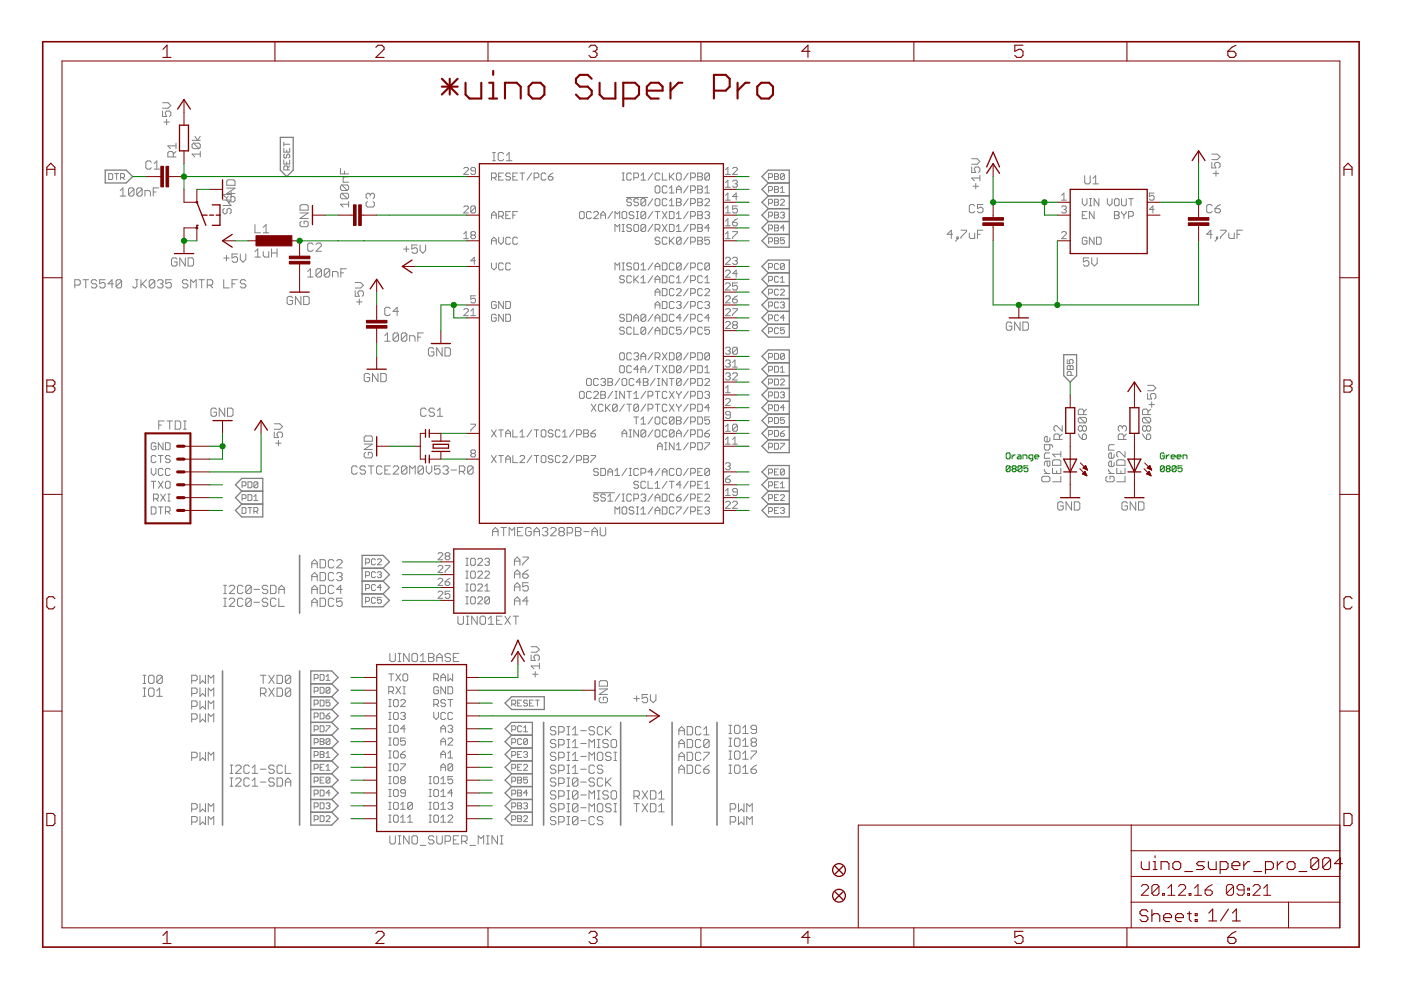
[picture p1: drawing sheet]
<svg xmlns="http://www.w3.org/2000/svg" width="297mm" height="210mm" viewBox="0 0 297 210" stroke-linecap="round" stroke-linejoin="round" font-family="sans-serif">
<path d="M63.5 117.8v12.2M47.2 142.3v32.6M63.5 142.3v32.6M115.3 153.2v21.7M131.6 153.2v21.7M142.5 153.2v21.7M152 153.2v21.7" fill="none" stroke="#808080" stroke-width=".34"/>
<g fill="none" stroke="#808080" stroke-width=".21">
<path d="M23.1 36.8h.6l.2 .2v.8l-.2 .3h-.6zM24.3 36.8h.8M24.7 36.8v1.3M25.6 37.6h.6l.2-.2v-.4l-.2-.2h-.6v1.3M26 37.6l.4 .5M32.1 34.4l-.3-.3h-.6l-.3 .3v1.2l.3 .3h.6l.3-.3M32.7 34.7l.6-.6v1.8M32.7 35.9h1.1M33.7 39.8h-1.2v1.8M34.5 23.5v1.2h.8l-.2-.9 .2-.3h.6l.3 .3v.6l-.3 .3M34.5 21.8h1.1l.6 .6-.6 .5h-1.1M34.8 25.9h1.1"/>
<path d="M35.3 25.3v1.2M36.7 33.3v-.9l-.3-.3h-.5l-.3 .3v.9h1.7M37.3 32.1l-.6 .6M37.3 30.9h-1.7l.6 .6M37.3 30.4v1.1M40.7 29.8h1.8M41 30.4h1.2l.3 .2v.6l-.3 .3M41 30.4l-.3 .2v.6l.3 .3h1.2M41 30.4l1.2 1.1M41.3 28.9l.6 .9 .6-.9M42.5 32.7h-1.8l.6 .6M42.5 32.1v1.2"/>
<path d="M48.1 39.9h1.7l-1.7 1.1h1.7M48.4 38.1h1.1l.3 .3v.9h-1.7v-.9zM60.2 30.2v.8M60.2 31.4v.9h1.2v-.9M60.2 33.9v.9h1.2v-.9M60.2 30.6h1.2M60.4 32.7l-.2 .2v.4l.2 .2 .4-.2v-.4l.2-.2 .4 .2v.4l-.2 .2M60.8 31.8v.5M60.8 34.4v.4M61 36v-.6l-.2-.2h-.4l-.2 .2v.6h1.2M61.4 35.2l-.4 .4M72.2 35.7v1.2h1.7"/>
<path d="M72.5 39.2l-.3 .3v.6l.3 .3h1.1M72.5 39.2h1.1l.3 .3v.6l-.3 .3M72.5 39.2l1.1 1.2M73 36.3v.6M73.9 37.5h-.9l-.3 .3v.8h1.2M98.3 35.7l.3-.2h.5l.2 .2v.3l-1 1h1M100.8 36.2h-.7l-.3-.2v-.3l.3-.2h.5l.2 .2v1l-.2 .3h-.5l-.3-.3M104.2 37.7h.8l.2-.3v-.5l-.2-.2h-.8v1.5M104.4 34.1h.6M104.4 32.3h.6M104.7 37.7l.5 .5M104.7 32.3v1.8"/>
<path d="M105.7 37.4h.5M106.7 36.7h-1v1.5h1M106.8 32.6l-.3-.3h-.6l-.3 .3v1.2l.3 .3h.6l.3-.3M107.4 32.9l.5-.6v1.8M107.4 34.1h1.1M108.2 36.9l-.2-.2h-.5l-.3 .5 .3 .2h.5l.2 .3v.2l-.2 .3h-.5l-.3-.3M108.7 37.4h.5M109.7 36.7h-1v1.5h1M110.2 36.7h1M110.7 36.7v1.5M112.7 36.7l-1 1.5M113.2 37.7h.8l.2-.3v-.5l-.2-.2h-.8v1.5"/>
<path d="M115.7 36.9l-.2-.2h-.5l-.3 .2v1l.3 .3h.5l.2-.3M116.2 37.4h.8l.2 .3v.2l-.2 .3h-.5l-.3-.3zM117.2 36.7l-1 .7M131.9 38.2h.5M131.9 36.7h.5M132.1 36.7v1.5M133.9 36.9l-.3-.2h-.5l-.2 .2v1l.2 .3h.5l.3-.3M134.4 37.7h.7l.3-.3v-.5l-.3-.2h-.7v1.5M135.9 38.2h1M135.9 37.2l.5-.5v1.5M138.4 36.7l-1 1.5M139.1 39.4h.6l.2 .3v1l-.2 .2h-.6l-.2-.2v-1z"/>
<path d="M139.9 36.9l-.2-.2h-.6l-.2 .2v1l.2 .3h.6l.2-.3M140.4 36.7v1.5h1M141.4 39.7l-.2-.3h-.5l-.3 .3v1l.3 .2h.5l.2-.2M141.9 36.7v1.5M141.9 39.9l.5-.5v1.5M142.2 37.4l.7 .8M142.9 36.7l-1 1M143.7 36.7h.5l.2 .2v1l-.2 .3h-.5l-.3-.3v-1zM145.9 36.7l-1 1.5M145.9 39.4l-1 1.5M146.4 37.7h.8l.2-.3v-.5l-.2-.2h-.8v1.5M147.9 36.7h.8l.2 .2v.3l-.2 .2 .2 .3v.2l-.2 .3h-.8z"/>
<path d="M147.9 39.4h.8l.2 .3v.2l-.2 .3 .2 .2v.3l-.2 .2h-.8zM147.9 37.4h.8M149.4 39.9l.5-.5v1.5M150.4 36.9v1l-.2 .3h-.5l-.3-.3M150.4 36.9l-.2-.2h-.5l-.3 .2v1M150.4 36.9l-1 1M153.8 36l.5-.5v1.5M153.8 38.7l.5-.5v1.5M153.8 37h1M153.8 39.7h1M155.3 35.7l.3-.2h.5l.2 .2v.3l-1 1h1M155.3 38.5l.3-.3h.5l.2 .3v.2l-.2 .3"/>
<path d="M155.8 39h.3M156.1 39l.2 .2v.3l-.2 .2h-.5l-.3-.2M163 37.6h.6l.2-.2v-.4l-.2-.2h-.6v1.3M164.2 36.8h.6l.3 .2-.3 .4 .3 .4-.3 .3h-.6zM164.2 37.4h.6M164.2 39.5h.6l.3 .3-.3 .4 .3 .4-.3 .2h-.6zM165.5 39.9l.4-.4v1.3M166.3 37l-.2-.2h-.4l-.2 .2v.8M166.3 37v.8l-.2 .3h-.4l-.2-.3M166.3 37l-.8 .8M206 35.4v1.2h.9l-.3-.6v-.3l.3-.3h.6l.3 .3v.6l-.3 .3M206 33.7h1.2l.6 .5-.6 .6h-1.2"/>
<path d="M206.3 39.5h1.2M206.9 38.9v1.2M207.8 37.7h-1.8l.6 .6M207.8 37.2v1.1M230 37.3v1.4l.3 .3h.5l.3-.3v-1.4M231.7 39h1.2M231.7 37.8l.6-.5v1.7M256.9 32.7h1.2l.6 .6-.6 .5h-1.2M256.9 34.4v1.2h.9l-.3-.6v-.3l.3-.3h.6l.3 .3v.6l-.3 .3M257.2 36.8h1.2M257.8 36.2v1.2M17.6 59.3h1.2"/>
<path d="M18.2 59.3v1.7M20.5 59.6l-.3-.3h-.6l-.2 .3v.3l.2 .3h.6l.3 .3v.2l-.3 .3h-.6l-.2-.3M22.3 59.3h-1.2v.9l.9-.3 .3 .3v.5l-.3 .3h-.6l-.3-.3M25.5 40.4l.6-.6v1.8M25.5 41.6h1.1M25.8 59.6v1.1l-.3 .3h-.6l-.3-.3M25.8 59.6l-.3-.3h-.6l-.3 .3v1.1M25.8 59.6l-1.2 1.1M28.4 40.1v1.2l-.3 .3h-.6l-.3-.3M28.4 40.1l-.3-.3h-.6l-.3 .3v1.2M28.4 40.1l-1.2 1.2M28.7 59.3h.6"/>
<path d="M29 59.3v1.4l-.3 .3h-.3l-.3-.3M29.9 59.3v1.7M30.1 40.1v1.2l-.2 .3h-.6l-.3-.3M30.1 40.1l-.2-.3h-.6l-.3 .3v1.2M30.1 40.1l-1.1 1.2M30.7 41.6v-1.2h.9l.3 .3v.9M31.1 59.3l-1.2 1.2M32.5 40.7h.6M32.8 59.6v1.1l-.3 .3h-.6l-.3-.3M32.8 59.6l-.3-.3h-.6l-.3 .3v1.1M32.8 59.6l-1.2 1.1M33.4 59.6l.3-.3h.6l.3 .3v.3l-.3 .3"/>
<path d="M36.3 59.3h-1.1v.9l.5-.3h.3l.3 .3v.5l-.3 .3h-.5l-.3-.3M37.5 55l-.2-.3h-.6l-.3 .3v1.1l.3 .3h.6l.2-.3v-.6h-.5M39.3 54.7v1.7l-1.2-1.7v1.7M39.8 59.6l-.3-.3h-.5l-.3 .3v.3l.3 .3h.5l.3 .3v.2l-.3 .3h-.5l-.3-.3M39.9 54.7h.8l.3 .3v1.1l-.3 .3h-.8zM42.2 59.3h1.1M42.8 59.3v1.7M47.3 42.4h1.7l-.6 .6 .6 .6h-1.7M47.4 59.3v1.7h1.2M47.4 54.7h1.2M47.6 44.2l-.3 .3v.5l.3 .3h.2l.3-.3v-.5l.3-.3h.3l.3 .3v.5l-.3 .3M48 54.1v1.2"/>
<path d="M48.4 41.6l-.3 .3v.6l.3 .3h1.1l.3-.3v-.6l-.3-.3h-.5M49 41.3h-1.7l.5 .5M49 40.7v1.5M50.4 53.8h-1.2v.9l.9-.3 .3 .3v.6l-.3 .3h-.6l-.3-.3M50.4 59.3h-1.2v1.7M50.9 53.8v1.2l.6 .6 .6-.6v-1.2M52.1 59.6l-.3-.3h-.6l-.3 .3v.3l.3 .3h.6l.3 .3v.2l-.3 .3h-.6l-.3-.3M54.1 47.6v1.8h1.1M54.1 53.3l.6-.5v1.7M54.1 54.5h1.1M55.8 53.3v.9l.3 .3h.9v-1.2M55.8 48.2l.6-.6v1.8"/>
<path d="M55.8 49.4h1.2M57.6 52.8v1.7M57.6 53.6h1.1M58.7 52.8v1.7M63.6 45.1h1.7l-1.7 1.2h1.7M63.9 46.9l-.3 .3v.6l.3 .3h1.1l.3-.3v-.6l-.3-.3h-.5v.6M63.9 43.4h1.1l.3 .3v.9h-1.7v-.9zM65.2 57.6l.6-.6v1.7M65.2 58.7h1.2M66.4 51.8l-.3-.3h-.6l-.3 .3v1.2l.3 .3h.6l.3-.3M67 51.8l.3-.3h.6l.3 .3v.3l-1.2 1.2h1.2M68.2 57.3v1.1l-.3 .3h-.6l-.3-.3"/>
<path d="M68.2 57.3l-.3-.3h-.6l-.3 .3v1.1M68.2 57.3l-1.2 1.1M69.9 57.3v1.1l-.3 .3h-.6l-.3-.3M69.9 57.3l-.3-.3h-.6l-.3 .3v1.1M69.9 57.3l-1.2 1.1M70.5 58.7v-1.1h.9l.3 .2v.9M72.3 57.8h.5M72.5 41h1.1l.3 .3v.5l-.3 .3M72.5 41l-.3 .3v.5l.3 .3h1.1M72.5 41l1.1 1.1M73.4 57h-1.1v1.7M73.9 43.3h-1.7l.5 .6"/>
<path d="M73.9 42.7v1.2M75.3 59.9h1.2l.5 .6-.5 .6h-1.2M77.9 42.7l-.3 .3v.6l.3 .3h1.2l.3-.3v-.6l-.3-.3M78.5 41.3l-.3-.3h-.3l-.3 .3v.5l.3 .3M78.5 41.3l.3-.3h.3l.3 .3v.5l-.3 .3M78.5 41.3v.3M85.6 52.8h1.1M86.1 52.2v1.2M88.5 51.9h-1.2v.9l.6-.3h.3l.3 .3v.6l-.3 .3h-.6l-.3-.3M89.1 51.9v1.2l.6 .6 .5-.6v-1.2M98.3 43.9l.3-.2h.5l.2 .2v.3l-1 .9h1M98.3 49.6l.5-.5v1.5"/>
<path d="M98.3 50.6h1M100.1 49.8l-.3-.2v-.2l.3-.3h.5l.2 .3v.2l-.2 .2M100.1 49.8l-.3 .3v.3l.3 .2h.5l.2-.2v-.3l-.2-.3M100.1 49.8h.5M100.8 43.9v1l-.2 .2h-.5l-.3-.2M100.8 55.3h-1l.8-.8v1.5M100.8 43.9l-.2-.2h-.5l-.3 .2v1M100.8 43.9l-1 1M104.2 46.4v-1l.5-.5 .5 .5v1M104.2 51.8v-1l.5-.5 .5 .5v1M104.2 55.8v.9l.5 .5 .5-.5v-.9M104.2 51.1h1"/>
<path d="M104.2 45.6h1M105.7 45.8h.8l.2-.2v-.5l-.2-.2h-.8v1.5M105.7 50.3v1l.5 .5 .5-.5v-1M106.2 45.8l.5 .6M106.7 56l-.2-.2h-.5l-.3 .2v1l.3 .2h.5l.2-.2M107.2 45.6h.5M108.2 56l-.2-.2h-.5l-.3 .2v1l.3 .2h.5l.2-.2M108.2 44.9h-1v1.5h1M108.2 50.5l-.2-.2h-.5l-.3 .2v1l.3 .3h.5l.2-.3M108.7 45.6h.5M109.7 50.5l-.2-.2h-.5l-.3 .2v1l.3 .3h.5l.2-.3M109.7 44.9h-1v1.5"/>
<path d="M123.1 44.9h.5l.3 .2v1l-.3 .3h-.5l-.2-.3v-1zM125.4 45.1l-.3-.2h-.5l-.2 .2v1l.2 .3h.5l.3-.3M125.9 45.1l.2-.2h.5l.3 .2v.3l-1 1h1M127.4 46.4v-1l.5-.5 .5 .5v1M127.4 45.6h1M129.9 44.9l-1 1.5M130.4 46.4v-1.5l.5 .5 .5-.5v1.5M130.4 49.1v-1.5l.5 .5 .5-.5v1.5M130.4 57.2v-1.4l.5 .4 .5-.4v1.4M131.9 55.8h.5M131.9 57.2h.5M131.9 49.1h.5"/>
<path d="M131.9 47.6h.5M132.1 44.9h.5l.3 .2v1l-.3 .3h-.5l-.2-.3v-1zM132.1 47.6v1.5M132.1 55.8v1.4M132.4 58.7l-.3-.2h-.5l-.2 .2v.3l.2 .2h.5l.3 .3v.2l-.3 .3h-.5l-.2-.3M132.8 41.9h4.5M133.9 42.4l-.3-.3h-.5l-.2 .3v.2l.2 .3h.5l.3 .2-.3 .5h-.5l-.2-.2M133.9 47.8l-.3-.2h-.5l-.2 .2v.3l.2 .2h.5l.3 .3-.3 .5h-.5l-.2-.3M133.9 56l-.3-.2h-.5l-.2 .2v.2l.2 .3h.5l.3 .2v.3l-.3 .2h-.5l-.2-.2M133.9 58.7l-.3-.2h-.5l-.2 .2v1l.2 .3h.5l.3-.3M134.4 45.1l-.3-.2h-.5l-.2 .2v.3l.2 .2h.5l.3 .2v.3l-.3 .3h-.5l-.2-.3M134.4 47.8l.2-.2h.5l.3 .2v1l-.3 .3h-.5l-.2-.3z"/>
<path d="M134.4 56l.2-.2h.5l.3 .2v1l-.3 .2h-.5l-.2-.2zM134.4 58.5v1.5M134.6 59.2l.8 .8M134.9 44.9h.5M134.9 46.4h.5M135.1 44.9v1.5M135.4 42.4l-.3-.3h-.5l-.2 .3v.2l.2 .3h.5l.3 .2-.3 .5h-.5l-.2-.2M135.4 58.5l-1 1M135.9 56.2l.5-.4v1.4M135.9 59l.5-.5v1.5M135.9 60h1M135.9 57.2h1"/>
<path d="M136.9 42.4l-.2-.3h-.6l-.2 .3v1M136.9 47.8v1l-.2 .3h-.6l-.2-.3M136.9 45.1l-.2-.2h-.6l-.2 .2v1M136.9 45.1v1l-.2 .3h-.6l-.2-.3M136.9 47.8l-.2-.2h-.6l-.2 .2v1M136.9 42.4v1l-.2 .2h-.6l-.2-.2M136.9 42.4l-1 1M136.9 45.1l-1 1M136.9 47.8l-1 1M138.4 58.5l-1 1.5M138.4 42.1l-1 1.5M138.4 44.9l-1 1.5"/>
<path d="M138.4 47.6l-1 1.5M138.4 55.8l-1 1.4M138.9 48.6h.8l.2-.3v-.5l-.2-.2h-.8v1.5M138.9 57.2v-1l.5-.4 .5 .4v1M138.9 60v-1l.5-.5 .5 .5v1M138.9 59.2h1M138.9 44.9h1M138.9 56.5h1M139.1 42.1h.6l.2 .3v1l-.2 .2h-.6l-.2-.2v-1zM139.4 44.9v1.5M139.4 48.6l.5 .5M139.9 50.5l-.2-.2h-.6l-.2 .2v.3l.2 .3h.6l.2 .2v.2l-.2 .3h-.6l-.2-.3"/>
<path d="M140.4 55.8h.8l.2 .2v1l-.2 .2h-.8zM140.4 58.5h.8l.2 .2v1l-.2 .3h-.8zM140.4 44.9l1 1.5M140.4 47.6l1 1.5M141.4 42.4l-.2-.3h-.5l-.3 .3v1l.3 .2h.5l.2-.2M141.4 50.5l-.2-.2h-.5l-.3 .2v1l.3 .3h.5l.2-.3M141.4 44.9l-1 1.5M141.4 47.6l-1 1.5M141.9 47.6h.8l.2 .2v1l-.2 .3h-.8zM141.9 44.9h.8l.2 .2v1l-.2 .3h-.8zM141.9 50.3v1.5M141.9 42.6l.5-.5v1.5"/>
<path d="M141.9 40.9h1M141.9 43.6h1M142.2 51.1l.7 .7M142.9 56l-.2-.2h-.5l-.3 .2v1l.3 .2h.5l.2-.2M142.9 58.7l-.2-.2h-.5l-.3 .2v1l.3 .3h.5l.2-.3M142.9 50.3l-1 1M143.4 45.4l.5-.5v1.5M143.4 48.1l.5-.5v1.5M143.4 59l.5-.5v1.5M143.4 42.1h.8l.2 .3v.2l-.2 .3 .2 .2v.3l-.2 .2h-.8zM143.4 40.9v-1l.5-.5 .5 .5v1M143.4 60h1"/>
<path d="M143.4 49.1h1M143.4 46.4h1M143.4 40.2h1M143.4 42.9h.8M144.4 50.5l-.2-.2h-.5l-.3 .2v1M144.4 56l-.2-.2h-.5l-.3 .2v1M144.4 50.5v1l-.2 .3h-.5l-.3-.3M144.4 56v1l-.2 .2h-.5l-.3-.2M144.4 50.5l-1 1M144.4 56l-1 1M145.9 58.5l-1 1.5M145.9 42.1l-1 1.5"/>
<path d="M145.9 44.9l-1 1.5M145.9 47.6l-1 1.5M145.9 50.3l-1 1.5M145.9 55.8l-1 1.4M146.4 43.1h.8l.2-.2v-.5l-.2-.3h-.8v1.5M146.4 40.4h.8l.2-.2v-.5l-.2-.3h-.8v1.5M146.4 45.8h.8l.2-.2v-.5l-.2-.2h-.8v1.5M146.4 48.6h.8l.2-.3v-.5l-.2-.2h-.8v1.5M146.4 51.3h.8l.2-.2v-.6l-.2-.2h-.8v1.5M146.4 56.7h.8l.2-.2v-.5l-.2-.2h-.8v1.4M146.4 59.5h.8l.2-.3v-.5l-.2-.2h-.8v1.5M147.9 42.1h.8l.2 .3v.2l-.2 .3 .2 .2v.3l-.2 .2h-.8z"/>
<path d="M147.9 50.3h.8l.2 .2v.3l-.2 .3 .2 .2v.2l-.2 .3h-.8zM147.9 44.9h.8l.2 .2v.3l-.2 .2 .2 .2v.3l-.2 .3h-.8zM147.9 47.6h.8l.2 .2v.3l-.2 .2 .2 .3v.2l-.2 .3h-.8zM147.9 51.1h.8M147.9 45.6h.8M147.9 40.2h.8M147.9 42.9h.8M147.9 48.3h.8M148.9 56l-.2-.2h-.5l-.3 .2v1l.3 .2h.5l.2-.2M148.9 58.7l-.2-.2h-.5l-.3 .2v1l.3 .3h.5l.2-.3M149.4 42.4l.3-.3h.5l.2 .3v.2l-1 1h1M149.4 45.1l.3-.2h.5l.2 .2v.3l-.2 .2"/>
<path d="M149.4 60h1M149.4 59l.5-.5v1.5M149.4 40.9h1M149.9 45.6h.3M150.2 45.6l.2 .2v.3l-.2 .3h-.5l-.3-.3M150.4 48.3h-1l.8-.7v1.5M150.4 50.3h-1v.8l.8-.3 .2 .3v.4l-.2 .3h-.5l-.3-.3M150.4 56l-.2-.2h-.5l-.3 .2v1M150.4 56v1l-.2 .2h-.5l-.3-.2M150.4 56l-1 1M153.8 54.8l.3-.3h.5l.2 .3v.3l-1 .9h1M153.8 57.5l.3-.2h.5l.2 .2v.3l-1 1h1"/>
<path d="M153.8 45.1h1M153.8 41.4l.5-.5v1.5M153.8 44.2l.5-.5v1.4M153.8 46.9l.5-.5v1.5M153.8 49.6l.5-.5v1.5M153.8 50.6h1M153.8 42.4h1M153.8 47.9h1M155.3 47.1h.8l.2 .3v.2l-.2 .3h-.5l-.3-.3zM155.3 49.1h1v.3l-1 1v.2M155.3 54.8l.3-.3h.5l.2 .3v.3l-.2 .2M155.8 55.3h.3"/>
<path d="M156.1 55.3l.2 .2v.3l-.2 .2h-.5l-.3-.2M156.3 43.7h-1v.7l.5-.2h.3l.2 .2v.5l-.2 .2h-.5l-.3-.2M156.3 60h-1v.7l.5-.2h.3l.2 .2v.5l-.2 .3h-.5l-.3-.3M156.3 41.7h-1l.8-.8v1.5M156.3 58h-1l.8-.7v1.5M156.3 46.4l-1 .7M163 40.4h.6l.2-.2v-.4l-.2-.3h-.6v1.3M163 48.5h.6l.2-.2v-.4l-.2-.2h-.6v1.3M163 45.8h.6l.2-.2v-.4l-.2-.2h-.6v1.2M163 43.1h.6l.2-.2v-.4l-.2-.3h-.6v1.3M163 51.3h.6l.2-.2v-.5l-.2-.2h-.6v1.3M163 56.7h.6l.2-.2v-.4l-.2-.2h-.6v1.2"/>
<path d="M163 59.4h.6l.2-.2v-.4l-.2-.2h-.6v1.2M164.2 42.2h.6l.3 .3-.3 .4 .3 .4-.3 .2h-.6zM164.2 51.1h.6M164.2 45.6h.6M164.2 40.2h.6M164.2 42.9h.6M164.2 48.3h.6M164.2 50.4h.6l.3 .2-.3 .5 .3 .4-.3 .2h-.6zM164.2 45h.6l.3 .2-.3 .4 .3 .4-.3 .2h-.6zM164.2 47.7h.6l.3 .2-.3 .4 .3 .4-.3 .3h-.6zM165.1 56.1l-.3-.2h-.4l-.2 .2v.8l.2 .2h.4l.3-.2M165.1 58.8l-.3-.2h-.4l-.2 .2v.8l.2 .2h.4l.3-.2"/>
<path d="M165.5 59l.4-.4v1.2M165.5 42.5l.2-.3h.4l.2 .3v.2l-.8 .8h.8M165.5 45.2l.2-.2h.4l.2 .2-.2 .4M165.5 40.8h.8M165.5 59.8h.8M165.9 45.6h.2M166.1 45.6l.2 .2-.2 .4h-.4l-.2-.2M166.3 56.1v.8l-.2 .2h-.4l-.2-.2M166.3 48.3h-.8l.6-.6v1.3M166.3 50.4h-.8v.7l.4-.3 .4 .3v.4l-.2 .2h-.4l-.2-.2M166.3 56.1l-.2-.2h-.4l-.2 .2v.8M166.3 56.1l-.8 .8"/>
<path d="M202 49.7h-1.2l.9-.9v1.8M202.9 50.3h.3v.3h-.3zM203.2 50.6l-.6 .5M203.8 48.8h1.1v.3l-1.1 1.2v.3M205.5 49.4v.9l.3 .3h.9v-1.2M206.7 43.7l-.3-.3h-.6l-.3 .3v1.1l.3 .3h.6l.3-.3M207.2 49.7h.6M208.4 48.8h-1.2v1.8M208.4 43.4h-1.2v.8l.6-.3h.3l.3 .3v.6l-.3 .3h-.6l-.3-.3M225.1 49.4l.2-.3h.5l.3 .3v.2l-1 1h1M225.1 43.9l.2-.2h.5l.3 .2v.3l-.3 .2M225.1 42.4h1"/>
<path d="M225.1 41.4l.5-.5v1.5M225.6 44.4h.2M225.8 44.4l.3 .3v.2l-.3 .2h-.5l-.2-.2M229.5 42.1v1l.5 .5 .5-.5v-1M229.5 45.6h.5M230.5 50.5l-.3-.2h-.5l-.2 .2v1l.2 .3h.5l.3-.3v-.4h-.5M230.5 44.9h-1v1.5h1M230.9 54.7h-1.2v.8l.6-.3h.3l.3 .3v.6l-.3 .3h-.6l-.3-.3M231 42.1h.5M231 43.6h.5M231.2 42.1v1.5M231.5 54.7v1.1l.5 .6 .6-.6v-1.1"/>
<path d="M232 44.9v1.5l-1-1.5v1.5M232 50.3v1.5l-1-1.5v1.5M232.5 50.3h.7l.3 .2v1l-.3 .3h-.7zM233 42.1v1.5l-1-1.5v1.5M234.8 42.1v1l.5 .5 .5-.5v-1M236.3 44.9h.7l.3 .2v.3l-.3 .2 .3 .2v.3l-.3 .3h-.7zM236.3 42.4l.2-.3h.5l.3 .3v1l-.3 .2h-.5l-.2-.2zM236.3 45.6h.7M237.8 42.1v1.3l.2 .2h.5l.3-.2v-1.3M237.8 44.9v.2l.5 .5M238.3 45.6v.8M238.8 44.9v.2l-.5 .5"/>
<path d="M239.3 42.1h1M239.3 45.8h.8l.2-.2v-.5l-.2-.2h-.8v1.5M239.8 42.1v1.5M244.7 44.4h-1l.7-.7v1.4M244.7 40.9h-1v.8l.5-.3h.2l.3 .3v.5l-.3 .2h-.5l-.2-.2M257 49.7h-1.2l.9-.9v1.8M257 43.7l-.3-.3h-.6l-.3 .3v1.1l.3 .3h.6l.3-.3M257.6 44.2h.9l.3 .3v.3l-.3 .3h-.6l-.3-.3zM257.9 50.3h.3v.3h-.3zM258.2 50.6l-.6 .5M258.8 48.8h1.1v.3l-1.1 1.2v.3M258.8 43.4l-.6 .3-.6 .5"/>
<path d="M260.5 49.4v.9l.3 .3h.9v-1.2M262.3 49.7h.6M263.4 48.8h-1.1v1.8M15.9 60.5h.8l.3-.3v-.6l-.3-.3h-.8v1.7M24 60.2h-1.1l.8-.9v1.7M30.2 60.2l.9 .8M34 60.2h.3M34.3 60.2l.3 .3v.2l-.3 .3h-.6l-.3-.3M40.4 61v-1.7l.6 .6 .6-.6v1.7M43.9 60.5h.9l.3-.3v-.6l-.3-.3h-.9v1.7M44.5 60.5l.6 .5M49.2 60.2h.6"/>
<path d="M62 63.1l-.3-.3h-.5l-.3 .3v1.2l.3 .3h.5l.3-.3v-.6h-.5M63.8 62.8v1.8l-1.2-1.8v1.8M64.4 62.8h.9l.3 .3v1.2l-.3 .3h-.9zM75.3 61.7v1.1h.9l-.3-.5v-.3l.3-.3h.6l.2 .3v.5l-.2 .3M75.6 64h1.2M76.2 63.4v1.2M78.4 79.5l-.3-.3h-.6l-.3 .3v1.1l.3 .3h.6l.3-.3v-.5h-.6M80.1 79.2v1.7l-1.1-1.7v1.7M80.7 79.2h.9l.3 .3v1.1l-.3 .3h-.9zM81.6 71.2l.5-.6v1.7M81.6 72.3h1.1M82.7 65.4l-.3-.2h-.5l-.3 .2v1.2l.3 .3h.5l.3-.3"/>
<path d="M84.5 70.9v1.2l-.3 .2h-.6l-.3-.2M84.5 70.9l-.3-.3h-.6l-.3 .3v1.2M84.5 70.9l-1.2 1.2M84.5 66h-1.2l.9-.8v1.7M86.3 70.9v1.2l-.3 .2h-.6l-.3-.2M86.3 70.9l-.3-.3h-.6l-.3 .3v1.2M86.3 70.9l-1.2 1.2M86.8 72.3v-1.1h.9l.3 .3v.8M88.6 71.5h.6M89.7 70.6h-1.1v1.7M92 74l-.3-.3h-.6l-.3 .3v1.2l.3 .3h.6l.3-.3v-.6h-.6M93.7 73.7v1.8l-1.1-1.8v1.8"/>
<path d="M94.3 73.7h.9l.3 .3v1.2l-.3 .3h-.9zM98.3 65.7l.3-.3h.5l.2 .3v.2l-1 1h1M99.8 66.9h1M99.8 65.9l.5-.5v1.5M100.8 62.7h-1v.8l.5-.3 .5 .3v.5l-.2 .2h-.5l-.3-.2M105.2 66.9l-.2-.3h-.5l-.3 .3v1l.3 .2h.5l.2-.2v-.5h-.5M105.2 64.2l-.2-.3h-.5l-.3 .3v1l.3 .2h.5l.2-.2v-.5h-.5M106.7 63.9v1.5l-1-1.5v1.5M106.7 66.6v1.5l-1-1.5v1.5M107.2 63.9h.8l.2 .3v1l-.2 .2h-.8zM107.2 66.6h.8l.2 .3v1l-.2 .2h-.8zM131.4 77.8l.2-.3h.5l.3 .3v1l-.3 .2h-.5l-.2-.2z"/>
<path d="M131.6 74.8h.5l.3 .3v1l-.3 .2h-.5l-.2-.2v-1zM132.4 66.9l-.3-.3h-.5l-.2 .3v.2l.2 .3h.5l.3 .2v.3l-.3 .2h-.5l-.2-.2M132.4 69.6l-.3-.2h-.5l-.2 .2v.2l.2 .3h.5l.3 .3v.2l-.3 .3h-.5l-.2-.3M132.9 66.6h.7l.3 .3v1l-.3 .2h-.7zM133.9 69.6l-.3-.2h-.5l-.2 .2v1l.2 .3h.5l.3-.3M133.9 75.1l-.3-.3h-.5l-.2 .3v1l.2 .2h.5l.3-.2M133.9 77.8l-.3-.3h-.5l-.2 .3v1l.2 .2h.5l.3-.2M134.4 68.1v-1l.5-.5 .5 .5v1M134.4 69.4v1.5h1M134.4 75.1l.2-.3h.5l.3 .3-.3 .5M134.4 67.4h1M134.9 75.6h.2"/>
<path d="M135.1 75.6l.3 .2-.3 .5h-.5l-.2-.2M135.4 78.3h-1l.7-.8v1.5M135.9 76.3v-1l.5-.5 .5 .5v1M135.9 79v-1l.5-.5 .5 .5v1M135.9 75.6h1M135.9 78.3h1M136.9 66.9v1l-.2 .2h-.6l-.2-.2M136.9 66.9l-.2-.3h-.6l-.2 .3v1M136.9 69.6v1l-.2 .3h-.6l-.2-.3M136.9 69.6l-.2-.2h-.6l-.2 .2v1M136.9 66.9l-1 1M136.9 69.6l-1 1"/>
<path d="M138.4 66.6l-1 1.5M138.4 69.4l-1 1.5M138.4 74.8l-1 1.5M138.4 77.5l-1 1.5M138.9 62.7v-1l.5-.5 .5 .5v1M138.9 65.4v-1l.5-.5 .5 .5v1M138.9 68.1v-1l.5-.5 .5 .5v1M138.9 70.9v-1.1l.5-.4 .5 .4v1.1M138.9 75.8h.8l.2-.2v-.5l-.2-.3h-.8v1.5M138.9 64.7h1M138.9 67.4h1M138.9 61.9h1"/>
<path d="M138.9 70.1h1M138.9 77.5h1M139.4 77.5v1.5M139.4 75.8l.5 .5M140.4 61.2h.8l.2 .2v1l-.2 .3h-.8zM140.4 63.9h.8l.2 .3v1l-.2 .2h-.8zM140.4 66.6h.8l.2 .3v1l-.2 .2h-.8zM140.4 69.4h.8l.2 .2v1l-.2 .3h-.8zM140.4 74.8l1 1.5M140.4 77.5l1 1.5M141.4 74.8l-1 1.5M141.4 77.5l-1 1.5"/>
<path d="M141.9 74.8h.8l.2 .3v1l-.2 .2h-.8zM141.9 77.5h.8l.2 .3v1l-.2 .2h-.8zM142.9 61.4l-.2-.2h-.5l-.3 .2v1l.3 .3h.5l.2-.3M142.9 64.2l-.2-.3h-.5l-.3 .3v1l.3 .2h.5l.2-.2M142.9 66.9l-.2-.3h-.5l-.3 .3v1l.3 .2h.5l.2-.2M142.9 69.6l-.2-.2h-.5l-.3 .2v1l.3 .3h.5l.2-.3M143.4 61.4l.3-.2h.5l.2 .2v.3l-1 1h1M143.4 64.2l.3-.3h.5l.2 .3v.2l-.2 .3M143.9 64.7h.3M144.2 64.7l.2 .2v.3l-.2 .2h-.5l-.3-.2M144.4 69.4h-1v.7l.5-.3h.3l.2 .3v.5l-.2 .3h-.5l-.3-.3M144.4 75.1l-.2-.3h-.5l-.3 .3v1"/>
<path d="M144.4 77.8l-.2-.3h-.5l-.3 .3v1M144.4 75.1v1l-.2 .2h-.5l-.3-.2M144.4 77.8v1l-.2 .2h-.5l-.3-.2M144.4 67.4h-1l.8-.8v1.5M144.4 77.8l-1 1M144.4 75.1l-1 1M145.9 61.2l-1 1.5M145.9 63.9l-1 1.5M145.9 66.6l-1 1.5M145.9 69.4l-1 1.5M145.9 74.8l-1 1.5M145.9 77.5l-1 1.5"/>
<path d="M146.4 62.2h.8l.2-.3v-.5l-.2-.2h-.8v1.5M146.4 64.9h.8l.2-.2v-.5l-.2-.3h-.8v1.5M146.4 67.6h.8l.2-.2v-.5l-.2-.3h-.8v1.5M146.4 70.4h.8l.2-.3v-.5l-.2-.2h-.8v1.5M146.4 75.8h.8l.2-.2v-.5l-.2-.3h-.8v1.5M146.4 78.5h.8l.2-.2v-.5l-.2-.3h-.8v1.5M147.9 74.8h.8l.2 .3v1l-.2 .2h-.8zM147.9 77.5h.8l.2 .3v1l-.2 .2h-.8zM148.9 66.9l-.2-.3h-.5l-.3 .3v1l.3 .2h.5l.2-.2M148.9 61.4l-.2-.2h-.5l-.3 .2v1l.3 .3h.5l.2-.3M148.9 64.2l-.2-.3h-.5l-.3 .3v1l.3 .2h.5l.2-.2M148.9 69.6l-.2-.2h-.5l-.3 .2v1l.3 .3h.5l.2-.3"/>
<path d="M149.4 64.2l.3-.3h.5l.2 .3v.2l-.2 .3M149.4 61.4l.3-.2h.5l.2 .2v.3l-1 1h1M149.4 78l.5-.5v1.5M149.4 79h1M149.9 64.7h.3M150.2 64.7l.2 .2v.3l-.2 .2h-.5l-.3-.2M150.4 75.1l-.2-.3h-.5l-.3 .3v1M150.4 67.4h-1l.8-.8v1.5M150.4 69.4h-1v.7l.5-.3h.3l.2 .3v.5l-.2 .3h-.5l-.3-.3M150.4 75.1v1l-.2 .2h-.5l-.3-.2M150.4 75.1l-1 1M153.8 60.2l.3-.2h.5l.2 .2v.3l-1 1h1"/>
<path d="M153.8 63l.3-.3h.5l.2 .3v.2l-1 1h1M153.8 65.7l.3-.3h.5l.2 .3v.2l-1 1h1M153.8 68.4l.3-.2h.5l.2 .2v.3l-1 1h1M153.8 73.9l.3-.3h.5l.2 .3v.2l-.2 .3M153.8 76.6l.3-.3h.5l.2 .3v.2l-.2 .3M153.8 79.3l.3-.2h.5l.2 .2v.2l-.2 .3M154.3 74.4h.3M154.3 77.1h.3M154.3 79.8h.3M154.6 74.4l.2 .2v.3l-.2 .2h-.5l-.3-.2M154.6 77.1l.2 .2v.3l-.2 .2h-.5l-.3-.2M154.6 79.8l.2 .3v.2l-.2 .3h-.5l-.3-.3"/>
<path d="M155.3 79.3l.3-.2h.5l.2 .2v.2l-1 1.1h1M155.3 63.5h.8l.2 .2v.3l-.2 .2h-.5l-.3-.2zM155.3 65.4h1v.3l-1 1v.2M155.3 76.8l.5-.5v1.5M155.3 77.8h1M155.6 68.9l-.3-.2v-.3l.3-.2h.5l.2 .2v.3l-.2 .2M155.6 68.9l-.3 .3v.2l.3 .3h.5l.2-.3v-.2l-.2-.3M155.6 68.9h.5M156.3 73.9v1l-.2 .2h-.5l-.3-.2M156.3 73.9l-.2-.3h-.5l-.3 .3v1M156.3 62.7l-1 .8M156.3 73.9l-1 1"/>
<path d="M163 64.9h.6l.2-.2v-.5l-.2-.2h-.6v1.3M163 75.8h.6l.2-.2v-.5l-.2-.2h-.6v1.3M163 70.3h.6l.2-.2v-.4l-.2-.2h-.6v1.2M163 78.5h.6l.2-.2v-.4l-.2-.2h-.6v1.2M163 62.1h.6l.2-.2v-.4l-.2-.2h-.6v1.3M163 67.6h.6l.2-.2v-.4l-.2-.2h-.6v1.2M164.2 74.9h.6l.3 .2v.9l-.3 .2h-.6zM164.2 77.7h.6l.3 .2v.8l-.3 .2h-.6zM165.1 64.2l-.3-.2h-.4l-.2 .2v.9l.2 .2h.4l.3-.2M165.1 67l-.3-.2h-.4l-.2 .2v.8l.2 .2h.4l.3-.2M165.1 61.5l-.3-.2h-.4l-.2 .2v.9l.2 .2h.4l.3-.2M165.1 69.7l-.3-.2h-.4l-.2 .2v.8l.2 .2h.4l.3-.2"/>
<path d="M165.5 64.2l.2-.2h.4l.2 .2-.2 .5M165.5 61.5l.2-.2h.4l.2 .2v.2l-.8 .9h.8M165.5 78.9h.8M165.5 78.1l.4-.4v1.2M165.9 64.7h.2M166.1 64.7l.2 .2-.2 .4h-.4l-.2-.2M166.3 67.4h-.8l.6-.6v1.2M166.3 75.1v.9l-.2 .2h-.4l-.2-.2M166.3 69.5h-.8v.6l.4-.2 .4 .2v.4l-.2 .2h-.4l-.2-.2M166.3 75.1l-.2-.2h-.4l-.2 .2v.9M166.3 75.1l-.8 .9M214.5 68.6l-.3-.3h-.5l-.3 .3v1.1l.3 .3h.5l.3-.3v-.5h-.5"/>
<path d="M216.3 68.3v1.7l-1.2-1.7v1.7M216.9 68.3h.8l.3 .3v1.1l-.3 .3h-.8zM226.3 76.2v.9h.6l-.2-.4 .2-.5h.4l.2 .3v.4l-.2 .2M226.3 77.7l.2-.2 .4 .2 .4-.2 .2 .2v.6h-1.2zM226.9 77.7v.6M227.1 79.6v-.6l-.2-.3h-.4l-.2 .3v.6h1.2M32.1 99.3v1l.5 .5 .5-.5v-1M33.1 96.8l-.3-.2h-.5l-.2 .2v1l.2 .3h.5l.3-.3M33.1 94.1l-.3-.2h-.5l-.2 .2v1l.2 .3h.5l.3-.3v-.5h-.5M33.6 96.6h1M33.7 90.1h.5M34.1 96.6v1.5"/>
<path d="M34.6 99.6l-.3-.3h-.5l-.2 .3v1l.2 .2h.5l.3-.2M34.6 93.9v1.5l-1-1.5v1.5M34.8 89.3h-1.1v1.7M35.1 93.9h.7l.3 .2v1l-.3 .3h-.7zM35.4 89.3h1.2M36 89.3v1.7M36.1 99.6l-.3-.3h-.5l-.2 .3v1l.2 .2h.5l.3-.2M36.1 96.8l-.3-.2h-.5l-.2 .2v.3l.2 .2h.5l.3 .3v.2l-.3 .3h-.5l-.2-.3M37.1 89.3h.9l.3 .2v1.2l-.3 .3h-.9zM38.9 91h.6M38.9 89.3h.6M39.2 89.3v1.7"/>
<path d="M45.9 86.8l-.3-.3h-.6l-.3 .3v1.2l.3 .3h.6l.3-.3v-.6h-.6M47.6 86.5v1.8l-1.1-1.8v1.8M48.2 86.5h.9l.3 .3v1.2l-.3 .3h-.9zM58.1 91.6v1.2h.9l-.3-.6v-.3l.3-.3h.6l.3 .3v.6l-.3 .3M58.1 89.9h1.2l.6 .5-.6 .6h-1.2M58.4 94h1.2M59 93.4v1.1M75.7 99.1l-.2-.3h-.6l-.3 .3v1.1l.3 .3h.6l.2-.3M77.2 92.7l.3-.3h1.2l.3 .3v.9h-1.8zM77.2 94.1h1.8l-1.8 1.2h1.8M77.5 99.1l-.3-.3h-.6l-.3 .3v.3l.3 .3h.6l.3 .2v.3l-.3 .3h-.6l-.3-.3M77.5 95.9l-.3 .3v.6l.3 .3h1.2l.3-.3v-.6l-.3-.3h-.6v.6"/>
<path d="M78.1 98.8h1.1M78.7 98.8v1.7M81 99.1l-.3-.3h-.6l-.3 .3v1.1l.3 .3h.6l.3-.3M81.6 99.7h.6M82.8 98.8h-1.2v1.7h1.2M83.4 99.1l.3-.3h.5l.3 .3v.3l-1.1 1.1h1.1M86.3 99.1l-.3-.3h-.6l-.3 .3v1.1M86.3 99.1v1.1l-.3 .3h-.6l-.3-.3M86.3 99.1l-1.2 1.1M89.8 99.1l-.3-.3h-.6l-.3 .3v1.1M89.8 99.1v1.1l-.3 .3h-.6l-.3-.3M89.8 99.1l-1.2 1.1"/>
<path d="M90.4 86.8l-.3-.3h-.6l-.3 .3v1.2l.3 .3h.6l.3-.3M90.4 98.8v1.1l.6 .6 .5-.6v-1.1M92.1 86.8l-.3-.3h-.6l-.2 .3v.3l.2 .3h.6l.3 .3v.3l-.3 .3h-.6l-.2-.3M92.7 87.1l.6-.6v1.8M92.7 88.3h1.2M93.3 98.8h-1.2v.9l.9-.3 .3 .3v.5l-.3 .3h-.6l-.3-.3M93.9 99.1l.3-.3h.6l.2 .3v.3l-.2 .3M94.5 99.7h.3M94.8 99.7l.2 .2v.3l-.2 .3h-.6l-.3-.3M95.6 99.7h1.2M97.4 99.9h.9l.3-.2v-.6l-.3-.3h-.9v1.7M98 99.9l.6 .6"/>
<path d="M99.8 89.9h1v.3l-1 1v.2M100.1 96.1l-.3-.2v-.3l.3-.2h.5l.2 .2v.3l-.2 .2M100.1 96.1l-.3 .3v.2l.3 .3h.5l.2-.3v-.2l-.2-.3M100.1 96.1h.5M100.3 99.1l-.3-.3h-.6l-.3 .3v1.1M100.3 99.1v1.1l-.3 .3h-.6l-.3-.3M100.3 99.1l-1.2 1.1M104.2 91.1l1 1.5M104.2 96.6l1 1.5M105.2 91.1l-1 1.5M105.2 96.6l-1 1.5M105.7 91.1h1"/>
<path d="M105.7 96.6h1M106.2 91.1v1.5M106.2 96.6v1.5M107.2 92.6v-.9l.5-.6 .5 .6v.9M107.2 98.1v-1l.5-.5 .5 .5v1M107.2 91.9h1M107.2 97.3h1M108.7 91.1v1.5h1M108.7 96.6v1.5h1M110.2 91.7l.5-.6v1.5M110.2 96.8l.3-.2h.5l.2 .2v.3l-1 1h1M110.2 92.6h1"/>
<path d="M112.7 91.1l-1 1.5M112.7 96.6l-1 1.5M113.2 91.1h1M113.2 96.6h1M113.7 91.1v1.5M113.7 96.6v1.5M115 91.1h.5l.2 .3v1l-.2 .2h-.5l-.3-.2v-1zM115 96.6h.5l.2 .2v1l-.2 .3h-.5l-.3-.3v-1zM117.2 96.8l-.2-.2h-.5l-.3 .2v.3l.3 .2h.5l.2 .3v.2l-.2 .3h-.5l-.3-.3M117.2 91.4l-.2-.3h-.5l-.3 .3v.3l.3 .2h.5l.2 .2v.3l-.2 .2h-.5l-.3-.2M118.7 96.8l-.2-.2h-.5l-.2 .2v1l.2 .3h.5l.2-.3M118.7 91.4l-.2-.3h-.5l-.2 .3v1l.2 .2h.5l.2-.2"/>
<path d="M119.3 96.8l.2-.2h.5l.2 .2v.3l-.9 1h.9M119.3 92.6h.9M119.3 91.7l.5-.6v1.5M121.8 91.1l-1 1.5M121.8 96.6l-1 1.5M122.3 92.1h.7l.3-.2v-.5l-.3-.3h-.7v1.5M122.3 97.6h.7l.3-.3v-.5l-.3-.2h-.7v1.5M122.9 83.2l.2-.2h.5l.3 .2v1l-.3 .3h-.5l-.2-.3zM123.8 96.6h.7l.3 .2v.3l-.3 .2 .3 .3v.2l-.3 .3h-.7zM123.8 91.1h.7l.3 .3v.3l-.3 .2 .3 .2v.3l-.3 .2h-.7zM123.8 91.9h.7M123.8 97.3h.7"/>
<path d="M124.4 80.5l.2-.3h.5l.3 .3v1l-.3 .2h-.5l-.2-.2zM125.3 91.9h.7l.3 .2v.3l-.3 .2h-.5l-.2-.2zM125.3 96.6h1v.2l-1 1v.3M125.4 85.7l1 1.5M125.4 83.2l-.3-.2h-.5l-.2 .2v1l.2 .3h.5l.3-.3M125.9 83.2l.2-.2h.5l.3 .2v.3l-1 1h1M126.3 91.1l-1 .8M126.4 85.7l-1 1.5M126.9 99.6l-.3-.3h-.5l-.2 .3v.2l.2 .3h.5l.3 .2v.3l-.3 .2h-.5l-.2-.2M126.9 80.5l-.3-.3h-.5l-.2 .3v1l.2 .2h.5l.3-.2M127.4 80.5l.2-.3h.5l.3 .3v.3l-.3 .2M127.4 83h.7l.3 .2v.3l-.3 .2 .3 .3v.2l-.3 .3h-.7z"/>
<path d="M127.4 99.3h.7l.3 .3v1l-.3 .2h-.7zM127.4 83.7h.7M127.9 86l-.3-.3h-.5l-.2 .3v1l.2 .2h.5l.3-.2M127.9 81h.2M128.1 81l.3 .3v.2l-.3 .2h-.5l-.2-.2M128.4 85.7v1.5M128.6 86.4l.8 .8M128.9 80.2h.7l.3 .3v.3l-.3 .2 .3 .3v.2l-.3 .2h-.7zM128.9 81h.7M129.4 85.7l-1 1M129.9 83l-1 1.5M130.4 99.8l.5-.5v1.5"/>
<path d="M130.4 84.5h.5M130.4 83h.5M130.6 83v1.5M130.9 86l-1 1M130.9 86l-.3-.3h-.5l-.2 .3v1M130.9 86v1l-.3 .2h-.5l-.2-.2M131.4 80.2l-1 1.5M131.9 80.5l.2-.3h.5l.3 .3v1l-.3 .2h-.5l-.2-.2zM131.9 92.6v-.9l.5-.6 .5 .6v.9M131.9 91.9h1M132.4 85.7l-1 1.5M132.4 83v1.5l-1-1.5v1.5"/>
<path d="M132.9 85.7h1M132.9 83h1M132.9 99.3l-1 1.5M133.4 99.3h.5M133.4 83v1.5M133.4 85.7v1.5M133.4 91.1h.5M133.4 92.6h.5M133.6 91.1v1.5M133.6 99.3v1.5M134.4 80.5l-.3-.3h-.5l-.2 .3v1l.2 .2h.5l.3-.2M134.4 84.5h1"/>
<path d="M134.4 83.5l.5-.5v1.5M134.4 88.4h1M134.9 88.4v1.5M135.4 99.6l-.3-.3h-.5l-.2 .3v1l.2 .2h.5l.3-.2M135.4 86l-.3-.3h-.5l-.2 .3v1M135.4 86v1l-.3 .2h-.5l-.2-.2M135.4 91.1v1.5l-1-1.5v1.5M135.4 86l-1 1M135.9 88.9l.5-.5v1.5M135.9 89.9h1M135.9 81h-1l.7-.8v1.5M136.4 80.2h.7l.3 .3v.3l-.3 .2 .3 .3v.2l-.3 .2h-.7z"/>
<path d="M136.4 81h.7M136.9 85.7l-1 1.5M136.9 83l-1 1.5M136.9 91.4l-.2-.3h-.6l-.2 .3v1M136.9 91.4v1l-.2 .2h-.6l-.2-.2M136.9 91.4l-1 1M137.4 86.7h.8l.2-.3v-.4l-.2-.3h-.8v1.5M137.4 84h.8l.2-.3v-.5l-.2-.2h-.8v1.5M138.4 88.4l-1 1.5M138.4 91.1l-1 1.5M138.9 85.7h1M138.9 83h1"/>
<path d="M138.9 80.2l-1 1.5M139.1 88.4h.6l.2 .3v1l-.2 .2h-.6l-.2-.2v-1zM139.1 91.1h.6l.2 .3v1l-.2 .2h-.6l-.2-.2v-1zM139.4 83v1.5M139.4 85.7v1.5M139.4 95.4v-1l.5-.5 .5 .5v1M139.4 94.6h1M139.4 80.2h.5M139.4 81.7h.5M139.7 80.2v1.5M139.9 99.3l-1 1.5M140.9 95.4h.5"/>
<path d="M140.9 93.9h.5M141.2 93.9v1.5M141.4 86l-.2-.3h-.5l-.3 .3v1l.3 .2h.5l.2-.2M141.4 80.2v1.5l-1-1.5v1.5M141.4 83.2l-.2-.2h-.5l-.3 .2v1l.3 .3h.5l.2-.3M141.4 88.7l-.2-.3h-.5l-.3 .3v1l.3 .2h.5l.2-.2M141.4 91.4l-.2-.3h-.5l-.3 .3v1l.3 .2h.5l.2-.2M141.9 85.7l1 1.5M141.9 83l1 1.5M141.9 80.2h1M142.4 80.2v1.5M142.9 99.6l-.2-.3h-.5l-.3 .3v1l.3 .2h.5l.2-.2"/>
<path d="M142.9 85.7l-1 1.5M142.9 88.7l-.2-.3h-.5l-.3 .3v1M142.9 91.4l-.2-.3h-.5l-.3 .3v1M142.9 93.9v1.5l-1-1.5v1.5M142.9 83l-1 1.5M142.9 91.4v1l-.2 .2h-.5l-.3-.2M142.9 88.7v1l-.2 .2h-.5l-.3-.2M142.9 88.7l-1 1M142.9 91.4l-1 1M143.4 94.4l.5-.5v1.5M143.4 88.4h.8l.2 .3v.2l-.2 .3 .2 .2v.3l-.2 .2h-.8zM143.4 83v.2l.5 .5"/>
<path d="M143.4 85.7v.3l.5 .4M143.4 92.6v-.9l.5-.6 .5 .6v.9M143.4 91.9h1M143.4 89.2h.8M143.4 95.4h1M143.7 99.3h.5l.2 .3v1l-.2 .2h-.5l-.3-.2v-1zM143.9 83.7v.8M143.9 86.4v.8M144.4 80.5v1l-.2 .2h-.5l-.3-.2M144.4 80.5l-.2-.3h-.5l-.3 .3v1M144.4 85.7v.3l-.5 .4M144.4 83v.2l-.5 .5"/>
<path d="M144.4 80.5l-1 1M145.9 85.7l-1 1.5M145.9 83l-1 1.5M145.9 99.3l-1 1.5M145.9 88.4l-1 1.5M145.9 91.1l-1 1.5M145.9 93.9l-1 1.5M145.9 80.2l-1 1.5M146.4 86.7h.8l.2-.3v-.4l-.2-.3h-.8v1.5M146.4 81.3h.8l.2-.3v-.5l-.2-.3h-.8v1.5M146.4 84h.8l.2-.3v-.5l-.2-.2h-.8v1.5M146.4 89.4h.8l.2-.2v-.5l-.2-.3h-.8v1.5"/>
<path d="M146.4 92.1h.8l.2-.2v-.5l-.2-.3h-.8v1.5M146.4 94.9h.8l.2-.3v-.5l-.2-.2h-.8v1.5M147.9 80.2h.8l.2 .3v1l-.2 .2h-.8zM147.9 85.7h.8l.2 .3v1l-.2 .2h-.8zM147.9 83h.8l.2 .2v1l-.2 .3h-.8zM147.9 88.4h.8l.2 .3v1l-.2 .2h-.8zM147.9 91.1h.8l.2 .3v1l-.2 .2h-.8zM147.9 93.9h.8l.2 .2v1l-.2 .3h-.8zM148.9 99.3h-1v1.5h1M149.4 91.9h.8l.2 .2v.3l-.2 .2h-.5l-.3-.2zM149.4 93.9h1v.2l-1 1v.3M149.4 80.5l.3-.3h.5l.2 .3v.3l-1 .9h1"/>
<path d="M149.4 83.2l.3-.2h.5l.2 .2v.3l-.2 .2M149.9 83.7h.3M150.2 83.7l.2 .3v.2l-.2 .3h-.5l-.3-.3M150.4 99.6l-.2-.3h-.5l-.3 .3v1M150.4 86.4h-1l.8-.7v1.5M150.4 88.4h-1v.8l.5-.3h.3l.2 .3v.5l-.2 .2h-.5l-.3-.2M150.4 99.6v1l-.2 .2h-.5l-.3-.2M150.4 99.6l-1 1M150.4 91.1l-1 .8M153.8 84.8l.3-.3h.5l.2 .3v.2l-1 1h1M153.8 98.4l.3-.3h.5l.2 .3v.2l-.2 .3M153.8 91.4h1"/>
<path d="M153.8 82.3l.5-.5v1.5M153.8 90.4l.5-.5v1.5M153.8 93.2l.5-.5v1.5M153.8 83.3h1M153.8 94.2h1M154.3 98.9h.3M154.6 98.9l.2 .2v.3l-.2 .2h-.5l-.3-.2M154.8 88h-.7l-.3-.3v-.2l.3-.3h.5l.2 .3v1l-.2 .2h-.5l-.3-.2M155.3 94.2h1M155.3 93.2l.5-.5v1.5M156.3 90.2v1l-.2 .2h-.5l-.3-.2M156.3 90.2l-.2-.3h-.5l-.3 .3v1"/>
<path d="M156.3 90.2l-1 1M163 94.8h.6l.2-.2v-.4l-.2-.2h-.6v1.2M163 89.4h.6l.2-.2v-.4l-.2-.3h-.6v1.3M163 86.7h.6l.2-.3v-.4l-.2-.2h-.6v1.3M163 92.1h.6l.2-.2v-.4l-.2-.2h-.6v1.2M163 81.2h.6l.2-.2v-.4l-.2-.2h-.6v1.2M163 83.9h.6l.2-.2v-.4l-.2-.2h-.6v1.2M164.2 94h.6l.3 .2v.8l-.3 .2h-.6zM164.2 88.5h.6l.3 .3v.8l-.3 .2h-.6zM164.2 85.8h.6l.3 .2v.9l-.3 .2h-.6zM164.2 91.3h.6l.3 .2v.8l-.3 .2h-.6zM164.2 80.4h.6l.3 .2v.8l-.3 .2h-.6z"/>
<path d="M164.2 83.1h.6l.3 .2v.8l-.3 .2h-.6zM165.1 99.4h-.9v1.3h.9M165.5 94h.8v.2l-.8 .8v.2M165.5 91.9h.6l.2 .4-.2 .2h-.4l-.2-.2zM165.5 83.3l.2-.2h.4l.2 .2-.2 .4M165.5 80.6l.2-.2h.4l.2 .2v.2l-.8 .8h.8M165.9 83.7h.2M166.1 83.7l.2 .2-.2 .4h-.4l-.2-.2M166.3 88.5h-.8v.7l.4-.2 .4 .2v.4l-.2 .2h-.4l-.2-.2M166.3 86.4h-.8l.6-.6v1.3M166.3 99.7v.8l-.2 .2h-.4l-.2-.2M166.3 99.7l-.2-.3h-.4l-.2 .3v.8"/>
<path d="M166.3 99.7l-.8 .8M166.3 91.3l-.8 .6M221.4 99.5v.3l.6 .6M222 97.8v.9l.3 .2 .3-.2v-.9h-.9l-.3 .3v.6M222.6 92.8v.6l-.3 .3h-.6l-.3-.3v-.6l.3-.3h.3v1.2M222.6 94.3v.8l-.3 .3h-.6l-.3-.3v-.8h1.5l.3 .3v.2M222.6 96h-.9l-.3 .3v.9h1.2M223.2 99.3v1.1h1.7v-1.1M223.2 97.8l.3-.3h1.1l.3 .3v.9h-1.7zM224 99.8v.6M224.6 93.2v-.9l-.3-.3h-.5l-.3 .3v.9h1.7M224.9 95.7v1.2"/>
<path d="M224.9 96.3h-1.7l.6 .6M225.2 90.3v1.1l-1.2-1.1h-.2l-.3 .3v.5l.3 .3M225.2 92l-.6 .6M228.6 92l.3 .6 .6 .6M228.9 88.5h1.2l.3 .3v.6l-.3 .3M228.9 88.5l-.3 .3v.6l.3 .3h1.2M228.9 88.5l1.2 1.2M229.5 90.6l-.3-.3h-.3l-.3 .3v.5l.3 .3h.3l.3-.3M229.5 90.6l.3-.3h.3l.3 .3v.5l-.3 .3h-.3l-.3-.3M229.5 90.6v.5M229.8 92h.3l.3 .3v.6l-.3 .3h-.6v-.9zM229.8 87.9v-.9l-.3-.3h-.6l-.3 .3v.9h1.8"/>
<path d="M230.4 86.7l-.6 .6M235.1 99.5v.3l.5 .6M236.2 98.1v.6l-.3 .2h-.6l-.2-.2v-.6l.2-.3h.3v1.1M236.2 96.3v.6l-.3 .3h-.6l-.2-.3v-.6l.2-.3h.3v1.2M236.2 94.3h-.9l-.2 .3v.8h1.1M236.8 99.3v1.1h1.7v-1.1M236.8 97.8l.3-.3h1.1l.3 .3v.9h-1.7zM237.7 99.8v.6M238 90.6l-.3-.3h-.3l-.3 .3v.5l.3 .3M238 90.6l.3-.3h.2l.3 .3v.5l-.3 .3M238 90.6v.2M238.3 93.2v-.9l-.3-.3h-.6l-.3 .3v.9h1.7"/>
<path d="M238.5 95.7v1.2l-1.1-1.2h-.3l-.3 .3v.6l.3 .3M238.8 92l-.5 .6M242.2 92l.9 1.2M242.5 88.5l-.3 .3v.6l.3 .3h1.2M242.5 88.5h1.2l.3 .3v.6l-.3 .3M242.5 88.5l1.2 1.2M243.1 92.3l.3-.3h.3l.3 .3v.6l-.3 .3h-.6zM243.1 90.6l-.3-.3h-.3l-.3 .3v.5l.3 .3h.3l.3-.3M243.1 90.6l.3-.3h.3l.3 .3v.5l-.3 .3h-.3l-.3-.3M243.1 90.6v.5M243.3 83.4v1.2h.9l-.3-.6v-.3l.3-.3h.6l.3 .3v.6l-.3 .3M243.3 81.7h1.2l.6 .6-.6 .5h-1.2"/>
<path d="M243.4 87.9v-.9l-.3-.3h-.6l-.3 .3v.9h1.8M243.6 85.8h1.2M244 86.7l-.6 .6M244.2 85.2v1.2M32.1 107.5h.7l.3 .2v1l-.3 .3h-.7zM32.1 102h1M32.6 105.7h.7l.3-.2v-.5l-.3-.2h-.7v1.5M32.6 102v1.5M33.1 105.7l.5 .6M33.6 107.5h1M33.6 102l1 1.5M34.1 107.5v1.5"/>
<path d="M34.1 104.8l1 1.5M34.6 102l-1 1.5M35.1 102.3l.2-.3h.5l.3 .3v1l-.3 .2h-.5l-.2-.2zM35.1 108.5h.7l.3-.3v-.5l-.3-.2h-.7v1.5M35.1 104.8l-1 1.5M35.6 108.5l.5 .5M35.6 104.8h.5M35.6 106.3h.5M35.8 104.8v1.5M51.3 103h.6l.3-.2v-.4l-.3-.2h-.6v1.2M51.3 105.7h.6l.3-.2v-.4l-.3-.2h-.6v1.2M51.3 107.6h.6l.3 .2v.8l-.3 .3h-.6z"/>
<path d="M52.6 104.9h.6l.2 .2v.8l-.2 .2h-.6zM52.6 102.2h.6l.2 .2v.8l-.2 .2h-.6zM52.6 107.6h.8M53 107.6v1.3M53.8 108.4h.7l.2-.2v-.4l-.2-.2h-.7v1.3M53.8 106.1h.9M53.8 105.3l.5-.4v1.2M54.3 108.4l.4 .5M54.7 102.4l-.2-.2h-.5l-.2 .2v.8M54.7 102.4v.8l-.2 .2h-.5l-.2-.2M54.7 102.4l-.9 .8M66.1 119.5h1.2"/>
<path d="M67.9 118.7h.8l.3 .3v1.1l-.3 .3h-.8zM70.8 119l-.3-.3h-.6l-.3 .3v1.1l.3 .3h.6l.3-.3M71.4 119l.3-.3h.5l.3 .3v.2l-1.1 1.2h1.1M77.5 119.3h.6l.2-.2v-.4l-.2-.2h-.6v1.2M79.6 118.7l-.2-.2h-.4l-.2 .2v.8l.2 .2h.4l.2-.2M80 118.7l.2-.2h.4l.3 .2v.2l-.9 .8h.9M86.9 100.5v-1.7l.5 .6 .6-.6v1.7M92.9 117.4l.2-.2h.5l.3 .2v.3l-1 1h1M94.4 119.9h1v.2l-1 1v.3M94.6 117.9l-.2-.2v-.3l.2-.2h.5l.3 .2v.3l-.3 .2M94.6 117.9l-.2 .3v.2l.2 .3h.5l.3-.3v-.2l-.3-.3M94.6 117.9h.5"/>
<path d="M98.8 119.9h.5M98.8 118.4h.5M99 118.4v1.5M100 118.4h.5l.3 .2v1l-.3 .3h-.5l-.2-.3v-1zM101.3 118.6l.2-.2h.5l.3 .2v.3l-1 1h1M102.8 118.6l.2-.2h.5l.3 .2v.3l-.3 .2M103.3 119.1h.2M103.5 119.1l.3 .3v.2l-.3 .3h-.5l-.2-.3M104.4 113.6v-1.2l.6-.6 .6 .6v1.2M104.4 112.7h1.2M106.2 111.8h1.2M106.8 111.8v1.8"/>
<path d="M107.9 113.6v-1.8l.6 .6 .6-.6v1.8M109.1 119.9v-1.2l.6-.6 .5 .6v1.2M109.1 119h1.1M109.7 112.7h.6M110.8 118.1h1.2v.3l-1.2 1.2v.3M110.9 111.8h-1.2v1.8h1.2M112.6 112.1l-.3-.3h-.5l-.3 .3v1.2l.3 .3h.5l.3-.3v-.6h-.5M113.2 113.6v-1.2l.6-.6 .6 .6v1.2M113.2 112.7h1.2M115 112.1l.3-.3h.5l.3 .3v.3l-.3 .3M115.5 112.7h.3M115.8 112.7l.3 .3v.3l-.3 .3h-.5l-.3-.3"/>
<path d="M116.7 112.1l.3-.3h.6l.3 .3v.3l-1.2 1.2h1.2M118.8 112.7l-.3-.3v-.3l.3-.3h.6l.3 .3v.3l-.3 .3M118.8 112.7l-.3 .3v.3l.3 .3h.6l.3-.3v-.3l-.3-.3M118.8 112.7h.6M120.2 113h.9l.3-.3v-.6l-.3-.3h-.9v1.8M122 111.8h.9l.3 .3v.3l-.3 .3 .3 .3v.3l-.3 .3h-.9zM122 112.7h.9M123.8 112.7h1.1M125.5 112.7h1.2M125.5 113.6v-1.2l.6-.6 .6 .6v1.2M125.8 104.5h4.5M126.9 105l-.3-.2h-.5l-.2 .2v.3l.2 .2h.5l.3 .2v.3l-.3 .3h-.5l-.2-.3"/>
<path d="M127.3 111.8v1.5l.3 .3h.5l.3-.3v-1.5M128.4 105l-.3-.2h-.5l-.2 .5 .2 .2h.5l.3 .2v.3l-.3 .3h-.5l-.2-.3M128.9 100.8v-1l.5-.5 .5 .5v1M128.9 100.1h1M128.9 106.3h1M128.9 105.3l.5-.5v1.5M130.4 109v-1.5l.5 .5 .5-.5v1.5M130.4 100.8h1M131.4 104.8l-1 1.5M131.9 104.8h.5M131.9 106.3h.5M132.1 104.8v1.5"/>
<path d="M132.1 107.5h.5l.3 .2v1l-.3 .3h-.5l-.2-.3v-1zM133.4 100.8h.5M133.9 105l-.3-.2h-.5l-.2 .2v1l.2 .3h.5l.3-.3M134.4 107.7l-.3-.2h-.5l-.2 .2v.3l.2 .2h.5l.3 .3v.2l-.3 .3h-.5l-.2-.3M134.4 105.7h.7l.3-.2v-.5l-.3-.2h-.7v1.5M134.9 107.5h.5M134.9 109h.5M135.1 107.5v1.5M135.4 102.3l-.3-.3h-.5l-.2 .3v.2l.2 .3h.5l.3 .2v.3l-.3 .2h-.5l-.2-.2M135.9 100.3h.8l.2-.2v-.5l-.2-.3h-.8v1.5M135.9 108l.5-.5v1.5M135.9 105l.2-.2h.6l.2 .2v.3l-.2 .2"/>
<path d="M135.9 109h1M136.4 105.5h.3M136.7 105.5l.2 .2v.3l-.2 .3h-.6l-.2-.3M136.9 102.3l-.2-.3h-.6l-.2 .3v1l.2 .2h.6l.2-.2M137.4 102v1.5h1M138.4 100.1h-1l.8-.8v1.5M138.4 104.8l-1 1.5M138.4 107.5l-1 1.5M138.9 102.5l.5-.5v1.5M138.9 106.3v-1l.5-.5 .5 .5v1M138.9 109v-1l.5-.5 .5 .5v1M138.9 103.5h1"/>
<path d="M138.9 105.5h1M138.9 108.2h1M140.4 100.8v-1l.5-.5 .5 .5v1M140.4 104.8h.8l.2 .2v1l-.2 .3h-.8zM140.4 107.5h.8l.2 .2v1l-.2 .3h-.8zM140.4 100.1h1M141.4 102l-1 1.5M141.9 102h1M142.4 102v1.5M142.9 105l-.2-.2h-.5l-.3 .2v1l.3 .3h.5l.2-.3M142.9 107.7l-.2-.2h-.5l-.3 .2v1l.3 .3h.5l.2-.3M143.4 105.5h.8l.2 .2v.3l-.2 .3h-.5l-.3-.3z"/>
<path d="M143.4 107.5h1v.2l-1 1v.3M144.4 102.8h-1l.8-.8v1.5M144.4 104.8l-.5 .2-.5 .5M145.9 102l-1 1.5M145.9 104.8l-1 1.5M145.9 107.5l-1 1.5M146.4 100.3h.8l.2-.2v-.5l-.2-.3h-.8v1.5M146.4 103h.8l.2-.2v-.5l-.2-.3h-.8v1.5M146.4 105.7h.8l.2-.2v-.5l-.2-.2h-.8v1.5M146.4 108.5h.8l.2-.3v-.5l-.2-.2h-.8v1.5M147.9 100.1h.5M147.9 102.8h.5"/>
<path d="M147.9 105.5h.5M147.9 108.2h.5M148.9 102h-1v1.5h1M148.9 104.8h-1v1.5h1M148.9 107.5h-1v1.5h1M149.4 105l.3-.2h.5l.2 .2v.3l-1 1h1M149.4 107.7l.3-.2h.5l.2 .2v.3l-.2 .2M149.4 102.5l.5-.5v1.5M149.4 103.5h1M149.9 108.2h.3M150.2 108.2l.2 .3v.2l-.2 .3h-.5l-.3-.3M153.8 101.6h.8l.2 .2v.3l-.2 .2h-.5l-.3-.2z"/>
<path d="M153.8 106.5l.3-.2h.5l.2 .2v.3l-1 1h1M153.8 104.1l.5-.5v1.5M153.8 105.1h1M154.8 100.8l-1 .8M155.3 106.5l.3-.2h.5l.2 .2v.3l-1 1h1M156.3 104.3h-.7l-.3-.2v-.3l.3-.2h.5l.2 .2v1l-.2 .3h-.5l-.3-.3M163 103h.6l.2-.2v-.4l-.2-.2h-.6v1.2M163 100.3h.6l.2-.2v-.4l-.2-.3h-.6v1.3M163 105.7h.6l.2-.2v-.4l-.2-.2h-.6v1.2M163 108.4h.6l.2-.2v-.4l-.2-.2h-.6v1.3M164.2 100.1h.4M164.2 102.8h.4"/>
<path d="M164.2 105.5h.4M164.2 108.2h.4M165.1 102.2h-.9v1.2h.9M165.1 104.9h-.9v1.2h.9M165.1 107.6h-.9v1.3h.9M165.5 102.6l.4-.4v1.2M165.5 105.1l.2-.2h.4l.2 .2v.2l-.8 .8h.8M165.5 107.8l.2-.2h.4l.2 .2-.2 .4M165.5 103.4h.8M165.9 108.2h.2M166.1 108.2l.2 .2-.2 .5h-.4l-.2-.3M221.1 101h1.2l.3 .3v.6l-.3 .3h-1.2l-.2-.3v-.6z"/>
<path d="M221.4 100.4h1.2M224.9 101v1.2h-1.7M225.4 106.7l-.3-.3h-.5l-.3 .3v1.2l.3 .2h.5l.3-.2v-.6h-.6M227.2 106.4v1.7l-1.2-1.7v1.7M227.8 106.4h.8l.3 .3v1.2l-.3 .2h-.8zM234.8 101l-.3 .3v.6l.3 .3h1.1l.3-.3v-.6l-.3-.3h-.6v.6M235.1 100.4h1.1M238.5 101v1.2h-1.7M239 106.7l-.3-.3h-.5l-.3 .3v1.2l.3 .2h.5l.3-.2v-.6h-.6M240.8 106.4v1.7l-1.2-1.7v1.7M241.4 106.4h.9l.2 .3v1.2l-.2 .2h-.9zM47.4 125.9h.6"/>
<path d="M47.4 124.1h.6M47.4 128.6h.6M47.4 126.8h.6M47.7 124.1v1.8M47.7 126.8v1.8M48.6 124.4l.3-.3h.6l.3 .3v.3l-1.2 1.2h1.2M48.6 127.1l.3-.3h.6l.3 .3v.3l-1.2 1.2h1.2M51.5 124.4l-.3-.3h-.6l-.2 .3v1.2l.2 .3h.6l.3-.3M51.5 127.1l-.3-.3h-.6l-.2 .3v1.2l.2 .3h.6l.3-.3M53.3 124.4v1.2l-.3 .3h-.6l-.3-.3M53.3 124.4l-.3-.3h-.6l-.3 .3v1.2M53.3 127.1v1.2l-.3 .3h-.6l-.3-.3"/>
<path d="M53.3 127.1l-.3-.3h-.6l-.3 .3v1.2M53.3 124.4l-1.2 1.2M53.3 127.1l-1.2 1.2M53.8 125h1.2M53.8 127.7h1.2M56.8 124.4l-.3-.3h-.6l-.3 .3v.3l.3 .3h.6l.3 .3v.3l-.3 .3h-.6l-.3-.3M56.8 127.1l-.3-.3h-.6l-.3 .3v.3l.3 .3h.6l.3 .3v.3l-.3 .3h-.6l-.3-.3M57.4 124.1h.8l.3 .3v1.2l-.3 .3h-.8zM58.5 127.1l-.3-.3h-.5l-.3 .3v1.2l.3 .3h.5l.3-.3M59.1 125h1.2M59.1 126.8v1.8h1.2M59.1 125.9v-1.2l.6-.6 .6 .6v1.2"/>
<path d="M66.1 120.4v-1.2l.6-.5 .6 .5v1.2M66.1 123.1v-1.1l.6-.6 .6 .6v1.1M66.1 125.9v-1.2l.6-.6 .6 .6v1.2M66.1 128.6v-1.2l.6-.6 .6 .6v1.2M66.1 122.3h1.2M66.1 125h1.2M66.1 127.7h1.2M67.9 121.4h.8l.3 .3v1.1l-.3 .3h-.8zM67.9 124.1h.8l.3 .3v1.2l-.3 .3h-.8zM67.9 126.8h.8l.3 .3v1.2l-.3 .3h-.8zM70.8 121.7l-.3-.3h-.6l-.3 .3v1.1l.3 .3h.6l.3-.3M70.8 124.4l-.3-.3h-.6l-.3 .3v1.2l.3 .3h.6l.3-.3"/>
<path d="M70.8 127.1l-.3-.3h-.6l-.3 .3v1.2l.3 .3h.6l.3-.3M71.4 121.7l.3-.3h.5l.3 .3v.3l-.3 .3M72 122.3h.2M72.2 122.3l.3 .2v.3l-.3 .3h-.5l-.3-.3M72.5 126.8h-1.1v.9l.8-.3 .3 .3v.6l-.3 .3h-.5l-.3-.3M72.5 125h-1.1l.8-.9v1.8M77.5 122h.6l.2-.2v-.4l-.2-.2h-.6v1.3M77.5 124.8h.6l.2-.2v-.5l-.2-.2h-.6v1.3M77.5 127.5h.6l.2-.2v-.4l-.2-.2h-.6v1.2M79.6 121.4l-.2-.2h-.4l-.2 .2v.9l.2 .2h.4l.2-.2M79.6 126.9l-.2-.2h-.4l-.2 .2v.8l.2 .2h.4l.2-.2M79.6 124.1l-.2-.2h-.4l-.2 .2v.9l.2 .2h.4l.2-.2"/>
<path d="M80 121.4l.2-.2h.4l.3 .2-.3 .4M80.4 121.8h.2M80.6 121.8l.3 .2-.3 .5h-.4l-.2-.2M80.9 126.7h-.9v.6l.4-.2 .5 .2v.4l-.3 .2h-.4l-.2-.2M80.9 124.6h-.9l.6-.7v1.3M82.7 138.5v1.5l.3 .3h.5l.3-.3v-1.5M84.4 138.5h.6M84.7 138.5v1.8M86.7 138.5v1.8l-1.1-1.8v1.8M87.6 138.5h.6l.3 .3v1.2l-.3 .3h-.6l-.3-.3v-1.2zM89.1 139.1l.6-.6v1.8M90.8 138.5h.9l.3 .3v.3l-.3 .3 .3 .3v.3l-.3 .3h-.9z"/>
<path d="M90.8 139.4h.9M92.6 139.4h1.2M92.9 120.1l.2-.2h.5l.3 .2v.3l-1 1h1M92.9 125.6l.2-.3h.5l.3 .3v.2l-1 1.1h1M92.9 122.9l.2-.3h.5l.3 .3v.2l-1 1h1M94.4 123.4h.7l.3 .2v.3l-.3 .2h-.5l-.2-.2zM95.4 125.3h-1v.8l.5-.3h.2l.3 .3v.5l-.3 .3h-.5l-.2-.3M95.4 122.6l-1 .8M95.5 138.8l-.3-.3h-.5l-.3 .3v.3l.3 .3h.5l.3 .3v.3l-.3 .3h-.5l-.3-.3M96.1 139.4h.6M97.1 130.6v1.5l.3 .3h.6l.3-.3v-1.5M97.3 138.5h-1.2v1.8h1.2"/>
<path d="M98.8 125.3h.5M98.8 122.6h.5M98.8 121.1h.5M98.8 123.8h.5M98.8 128h.5M98.8 126.5h.5M98.8 132.4h.6M98.8 130.6h.6M99 121.1v1.5M99 123.8v1.5M99 126.5v1.5M99.1 130.6v1.8"/>
<path d="M99.8 124.1l.2-.3h.5l.3 .3v1l-.3 .2h-.5l-.2-.2zM100 121.1h.5l.3 .2v1l-.3 .3h-.5l-.2-.3v-1zM100 126.5h.5l.3 .3v1l-.3 .2h-.5l-.2-.2v-1zM101.2 130.6v1.8l-1.2-1.8v1.8M101.3 124.1l.2-.3h.5l.3 .3v.2l-1 1h1M101.3 121.3l.2-.2h.5l.3 .2v.3l-1 1h1M101.3 126.8l.2-.3h.5l.3 .3v.2l-1 1h1M101.8 130.9l.3-.3h.5l.3 .3v1.2l-.3 .3h-.5l-.3-.3zM102.8 121.3l.2-.2h.5l.3 .2v.3l-1 1h1M102.8 125.3h1M102.8 124.3l.5-.5v1.5M103.5 132.4h1.2"/>
<path d="M103.5 131.2l.6-.6v1.8M103.8 126.8l-.3-.3h-.5l-.2 .3v1M103.8 126.8l-1 1M103.8 126.8v1l-.3 .2h-.5l-.2-.2M105.3 131.5h.6M106.4 130.6h-1.1v1.8h1.1M107 130.6l1.2 1.8M108.2 130.6l-1.2 1.8M108.8 130.6h1.2M109.1 127.4h1.1M109.1 122.6v-1.2l.6-.6 .5 .6v1.2M109.1 125.3v-1.2l.6-.6 .5 .6v1.2"/>
<path d="M109.1 128.3v-1.2l.6-.5 .5 .5v1.2M109.1 124.4h1.1M109.1 121.7h1.1M109.4 130.6v1.8M110.8 121.7h.9l.3 .3v.3l-.3 .3h-.6l-.3-.3zM112 127.4h-1.2l.9-.8v1.7M112 123.5h-1.2v.9l.6-.3h.3l.3 .3v.6l-.3 .3h-.6l-.3-.3M112 120.8l-1.2 .9M112.6 138.9v1.1h.9l-.3-.6v-.2l.3-.3h.6l.3 .3v.5l-.3 .3M112.6 137.1h1.2l.6 .6-.6 .6h-1.2M30.3 143.2h.6M30.3 144.9h.6"/>
<path d="M30.3 145.9h.6M30.3 147.6h.6M30.6 143.2v1.7M30.6 145.9v1.7M31.5 143.4l.3-.2h.6l.3 .2v1.2l-.3 .3h-.6l-.3-.3zM31.8 145.9h.6l.3 .3v1.1l-.3 .3h-.6l-.3-.3v-1.1zM33.3 147.6h1.1M33.3 146.5l.5-.6v1.7M34.4 143.4l-.3-.2h-.6l-.2 .2v1.2M34.4 143.4v1.2l-.3 .3h-.6l-.2-.3M34.4 143.4l-1.1 1.2M40.6 144.3h.9l.3-.3v-.6l-.3-.2h-.9v1.7"/>
<path d="M40.6 147h.9l.3-.3v-.5l-.3-.3h-.9v1.7M40.6 149.8h.9l.3-.3v-.6l-.3-.3h-.9v1.7M40.6 152.5h.9l.3-.3v-.6l-.3-.3h-.9v1.8M42.4 143.2v1.7l.6-.6 .6 .6v-1.7M42.4 145.9v1.7l.6-.6 .6 .6v-1.7M42.4 148.6v1.7l.6-.5 .6 .5v-1.7M42.4 151.3v1.8l.6-.6 .6 .6v-1.8M42.4 159.5v1.7l.6-.5 .6 .5v-1.7M44.2 144.9v-1.7l.5 .5 .6-.5v1.7M44.2 147.6v-1.7l.5 .6 .6-.6v1.7M44.2 150.3v-1.7l.5 .6 .6-.6v1.7M44.2 153.1v-1.8l.5 .6 .6-.6v1.8"/>
<path d="M55.2 143.2h1.2M55.2 147h.9l.3-.3v-.5l-.3-.3h-.9v1.7M55.8 143.2v1.7M55.8 147l.6 .6M57 143.2l1.1 1.7M57 145.9l1.1 1.7M58.1 143.2l-1.1 1.7M58.1 145.9l-1.1 1.7M58.7 143.2h.9l.3 .2v1.2l-.3 .3h-.9zM58.7 145.9h.9l.3 .3v1.1l-.3 .3h-.9zM61.6 143.4l-.2-.2h-.6l-.3 .2v1.2M61.6 143.4v1.2l-.2 .3h-.6l-.3-.3"/>
<path d="M61.6 146.2l-.2-.3h-.6l-.3 .3v1.1M61.6 146.2v1.1l-.2 .3h-.6l-.3-.3M61.6 143.4l-1.1 1.2M61.6 146.2l-1.1 1.1M66.6 152h.6l.3-.2v-.4l-.3-.2h-.6v1.2M66.6 149.3h.6l.3-.2v-.4l-.3-.3h-.6v1.3M66.6 146.6h.6l.3-.3v-.4l-.3-.2h-.6v1.3M66.6 154.7h.6l.3-.2v-.4l-.3-.2h-.6v1.3M66.6 143.8h.6l.3-.2v-.4l-.3-.2h-.6v1.3M66.6 157.5h.6l.3-.3v-.4l-.3-.2h-.6v1.3M67.9 156.6h.6l.2 .2-.2 .4 .2 .4-.2 .3h-.6zM67.9 153.9h.6l.2 .2v.8l-.2 .3h-.6z"/>
<path d="M67.9 160h.6M67.9 157.2h.6M67.9 148.4h.6l.2 .3v.8l-.2 .2h-.6zM67.9 145.7h.6l.2 .2v.9l-.2 .2h-.6zM67.9 143h.6l.2 .2v.8l-.2 .3h-.6zM67.9 151.2h.6l.2 .2v.8l-.2 .2h-.6zM67.9 159.3h.6l.2 .3-.2 .4 .2 .4-.2 .2h-.6zM69.1 151.8h.6l.3 .4-.3 .2h-.4l-.2-.2zM69.1 159.8l.5-.5v1.3M69.1 153.9h.9v.2l-.9 .8v.3M69.1 144.3h.9M69.1 143.4l.5-.4v1.3"/>
<path d="M70 156.8l-.3-.2h-.4l-.2 .2v.8M70 156.8v.8l-.3 .3h-.4l-.2-.3M70 148.4h-.9v.7l.5-.2 .4 .2v.4l-.3 .2h-.4l-.2-.2M70 145.9l-.3-.2h-.4l-.2 .2v.9M70 145.9v.9l-.3 .2h-.4l-.2-.2M70 145.9l-.9 .9M70 156.8l-.9 .8M70 151.2l-.9 .6M82.4 149.8h.5M82.4 159.2h.5M82.4 153.8h.5M82.4 155.3h.5"/>
<path d="M82.4 146.6h.8l.2-.3v-.4l-.2-.3h-.8v1.5M82.4 158h.5M82.4 156.5h.5M82.4 152.5h.5M82.4 151h.5M82.4 142.9h1M82.4 148.3h.5M82.7 148.3v1.5M82.7 151v1.5M82.7 153.8v1.5M82.7 156.5v1.5M82.7 159.2v1.5"/>
<path d="M82.9 146.6l.5 .5M82.9 142.9v1.5M83.4 154l.3-.2h.5l.2 .2v1l-.2 .3h-.5l-.3-.3zM83.4 151.3l.3-.3h.5l.2 .3v1l-.2 .2h-.5l-.3-.2zM83.7 148.3h.5l.2 .3v1l-.2 .2h-.5l-.3-.2v-1zM83.7 159.2h.5l.2 .3v1l-.2 .2h-.5l-.3-.2v-1zM83.7 156.5h.5l.2 .2v1l-.2 .3h-.5l-.3-.3v-1zM83.9 145.6l1 1.5M83.9 142.9l1 1.5M84.4 140.3h.6M84.9 148.6l.3-.3h.5l.2 .3v.2l-1 1h1M84.9 160h.8l.2 .2v.3l-.2 .2h-.5l-.3-.2z"/>
<path d="M84.9 151.3l.3-.3h.5l.2 .3v.3l-.2 .2M84.9 145.6l-1 1.5M84.9 142.9l-1 1.5M85.4 143.1l.3-.2h.5l.2 .2v1l-.2 .3h-.5l-.3-.3zM85.4 151.8h.3M85.4 145.6h.5M85.4 147.1h.5M85.7 151.8l.2 .2v.3l-.2 .2h-.5l-.3-.2M85.7 145.6v1.5M85.9 156.5h-1v.7l.5-.2h.3l.2 .2v.5l-.2 .3h-.5l-.3-.3M85.9 154.5h-1l.8-.7v1.5M85.9 159.2l-1 .8"/>
<path d="M89.1 140.3h1.2M92 149.3h.7l.3-.2v-.5l-.3-.3h-.7v1.5M92 151v1l.5 .5 .5-.5v-1M92 143.9h.7l.3-.3v-.5l-.3-.2h-.7v1.5M92.5 149.3l.5 .5M92.5 143.9l.5 .5M92.6 140.3v-1.2l.6-.6 .6 .6v1.2M93 145.9l-.3-.3h-.5l-.2 .3v1l.2 .2h.5l.3-.2v-.6h-.5M93.5 158v-1l.5-.5 .5 .5v1M93.5 154.5h1M93.5 160h1M93.5 144.4v-1l.5-.5 .5 .5v1"/>
<path d="M93.5 155.3v-1l.5-.5 .5 .5v1M93.5 157.2h1M93.5 143.6h1M94.5 148.6l-.3-.3h-.5l-.2 .3v.2l.2 .3h.5l.3 .2v.3l-.3 .2h-.5l-.2-.2M94.5 151.3l-.3-.3h-.5l-.2 .3v1l.2 .2h.5l.3-.2M94.5 145.6v1.5l-1-1.5v1.5M95 145.6h.7l.3 .3v1l-.3 .2h-.7zM95 154l.2-.2h.5l.3 .2v.3l-.3 .2M95 142.9v1.5l.5-.5 .5 .5v-1.5M95 156.7l.2-.2h.5l.3 .2v.3l-1 1h1M95 159.7l.5-.5v1.5M95 148.3h1"/>
<path d="M95.5 154.5h.2M95.5 148.3v1.5M95.7 154.5l.3 .3v.2l-.3 .3h-.5l-.2-.3M96 151.3l-.3-.3h-.5l-.2 .3v1l.2 .2h.5l.3-.2M108.5 149.3h.6l.2-.2v-.4l-.2-.3h-.6v1.3M108.5 157.5h.6l.2-.3v-.4l-.2-.2h-.6v1.3M108.5 154.7h.6l.2-.2v-.4l-.2-.2h-.6v1.3M108.9 149.3l.4 .4M109.7 160h.5M109.7 149.1h.5M110.6 156.8l-.2-.2h-.4l-.3 .2v.8l.3 .3h.4l.2-.3M110.6 148.4h-.9v1.3h.9"/>
<path d="M110.6 154.1l-.2-.2h-.4l-.3 .2v.8l.3 .3h.4l.2-.3M110.6 159.3h-.9v1.3h.9M111 159.6l.2-.3h.4l.2 .3-.2 .4M111 155.2h.8M111 154.3l.4-.4v1.3M111.4 160h.2M111.6 160l.2 .2-.2 .4h-.4l-.2-.2M111.8 148.7l-.2-.3h-.4l-.2 .5 .2 .2h.4l.2 .4-.2 .2h-.4l-.2-.2M111.8 156.8l-.2-.2h-.4l-.2 .2v.8M111.8 156.8v.8l-.2 .3h-.4l-.2-.3M111.8 156.8l-.8 .8M112.3 149.1h.4"/>
<path d="M112.9 143h1.2M113.1 148.4h-.8v1.3h.8M113.5 142.4v1.2M113.5 148.4h.8M113.9 148.4v1.3M114.4 141.2h-1.8l.6 .6M114.4 140.6v1.2M117.9 154.3l-.3-.2h-.6l-.3 .2v.3l.3 .3h.6l.3 .3v.3l-.3 .3h-.6l-.3-.3M117.9 157.1l-.3-.3h-.6l-.3 .3v.3l.3 .2h.6l.3 .3v.3l-.3 .3h-.6l-.3-.3M117.9 159.8l-.3-.3h-.6l-.3 .3v.3l.3 .3h.6l.3 .3v.3l-.3 .2h-.6l-.3-.2M118.4 155.2h.9l.3-.3v-.6l-.3-.2h-.9v1.7M118.4 157.9h.9l.3-.3v-.5l-.3-.3h-.9v1.7"/>
<path d="M120.2 154.1h.6M120.2 155.8h.6M120.2 159.5h.6M120.2 156.8h.6M120.2 158.5h.6M120.5 154.1v1.7M120.5 156.8v1.7M120.5 159.5v1.7M121.4 155.8h1.1M121.4 154.6l.6-.5v1.7M121.4 157.4l.6-.6v1.7M121.4 158.5h1.1"/>
<path d="M123.1 154.9h1.2M123.1 157.6h1.2M124.9 158.5v-1.7l.6 .6 .5-.6v1.7M126 154.3l-.2-.2h-.6l-.3 .2v.3l.3 .3h.6l.2 .3v.3l-.2 .3h-.6l-.3-.3M126.6 156.8h.6M126.6 158.5h.6M126.9 159.5h.6l.3 .3v1.2l-.3 .2h-.6l-.3-.2v-1.2zM126.9 156.8v1.7M127 146.1h1.8l-1.8 1.1h1.8M127.3 144.3h1.2l.3 .3v.9h-1.8v-.9zM127.3 147.8l-.3 .3v.6l.3 .3h1.2l.3-.3v-.6l-.3-.3h-.6v.6M127.8 154.3l-.3-.2h-.6l-.3 .2v1.2l.3 .3h.6l.3-.3"/>
<path d="M128.4 154.1v1.7M128.7 154.9l.9 .9M129 157.1l-.3-.3h-.6l-.3 .3v.3l.3 .2h.6l.3 .3v.3l-.3 .3h-.6l-.3-.3M129.6 159.8l-.3-.3h-.6l-.3 .3v.3l.3 .3h.6l.3 .3v.3l-.3 .2h-.6l-.3-.2M129.6 154.1l-1.2 1.1M129.9 156.8h.6l.2 .3v1.1l-.2 .3h-.6l-.3-.3v-1.1zM130.2 159.5h.5M130.5 159.5v1.7M134.4 148.1h1.2M135 147.5v1.2M137.3 147.3h-1.2v.8l.6-.3h.3l.3 .3v.6l-.3 .3h-.6l-.3-.3M137.9 147.3v1.1l.6 .6 .6-.6v-1.1"/>
<path d="M143.9 154.9h1.2M143.9 157.6h1.2M143.9 155.8v-1.2l.6-.5 .6 .5v1.2M143.9 158.5v-1.1l.6-.6 .6 .6v1.1M145.7 154.1h.9l.3 .2v1.2l-.3 .3h-.9zM145.7 159.5h.9l.3 .3v1.2l-.3 .2h-.9zM145.7 156.8h.9l.3 .3v1.1l-.3 .3h-.9zM148.6 154.3l-.3-.2h-.6l-.3 .2v1.2l.3 .3h.6l.3-.3M148.6 159.8l-.3-.3h-.6l-.3 .3v1.2l.3 .2h.6l.3-.2M148.6 157.1l-.3-.3h-.6l-.3 .3v1.1l.3 .3h.6l.3-.3M149.2 155.8h1.1M149.2 159.5h1.1v.3l-1.1 1.2v.2"/>
<path d="M149.2 154.6l.6-.5v1.7M150.3 157.1l-.2-.3h-.6l-.3 .3v1.1M150.3 157.1v1.1l-.2 .3h-.6l-.3-.3M150.3 157.1l-1.1 1.1M154.5 159.2h.6M154.5 158.2h.6M154.5 156.5h.6M154.5 155.5h.6M154.5 153.8h.6M154.8 153.8v1.7M154.8 156.5v1.7M154.8 159.2v1.8"/>
<path d="M156 153.8h.6l.3 .3v1.1l-.3 .3h-.6l-.3-.3v-1.1zM156 156.5h.6l.3 .3v1.2l-.3 .2h-.6l-.3-.2v-1.2zM156 159.2h.6l.3 .3v1.2l-.3 .3h-.6l-.3-.3v-1.2zM157.5 154.4l.6-.6v1.7M157.5 157.1l.6-.6v1.7M157.5 159.8l.6-.6v1.8M157.5 158.2h1.1M157.5 155.5h1.1M159.2 159.2h1.2v.3l-1.2 1.2v.3M159.5 157.4l-.3-.3v-.3l.3-.3h.6l.3 .3v.3l-.3 .3M159.5 157.4l-.3 .3v.3l.3 .2h.6l.3-.2v-.3l-.3-.3M159.5 157.4h.6"/>
<path d="M160.4 154.7h-.9l-.3-.3v-.3l.3-.3h.6l.3 .3v1.1l-.3 .3h-.6l-.3-.3M40.6 160.7h.9l.3-.3v-.6l-.3-.3h-.9v1.7M40.6 174.3h.9l.3-.3v-.6l-.3-.3h-.9v1.8M40.6 171.6h.9l.3-.3v-.6l-.3-.3h-.9v1.7M42.4 170.4v1.7l.6-.5 .6 .5v-1.7M42.4 173.1v1.8l.6-.6 .6 .6v-1.8M44.2 161.2v-1.7l.5 .6 .6-.6v1.7M44.2 172.1v-1.7l.5 .6 .6-.6v1.7M44.2 174.9v-1.8l.5 .6 .6-.6v1.8M48.8 162.2h.6M48.8 164h.6M48.8 165h.6"/>
<path d="M48.8 166.7h.6M49.1 162.2v1.8M49.1 165v1.7M50 162.5l.2-.3h.6l.3 .3v.3l-1.1 1.2h1.1M50 165.2l.2-.2h.6l.3 .2v.3l-1.1 1.2h1.1M52.9 162.5l-.3-.3h-.6l-.3 .3v1.2l.3 .3h.6l.3-.3M52.9 165.2l-.3-.2h-.6l-.3 .2v1.2l.3 .3h.6l.3-.3M53.5 164h1.1M53.5 166.7h1.1M53.5 165.5l.5-.5v1.7M53.5 162.8l.5-.6v1.8M55.2 163.1h1.2"/>
<path d="M55.2 165.8h1.2M58.1 162.5l-.3-.3h-.5l-.3 .3v.3l.3 .3h.5l.3 .3v.3l-.3 .3h-.5l-.3-.3M58.1 165.2l-.3-.2h-.5l-.3 .2v.3l.3 .3h.5l.3 .3v.3l-.3 .3h-.5l-.3-.3M58.7 165h.9l.3 .2v1.2l-.3 .3h-.9zM59.9 162.5l-.3-.3h-.6l-.3 .3v1.2l.3 .3h.6l.3-.3M60.5 162.2v1.8h1.1M60.5 165.8h1.1M60.5 166.7v-1.2l.6-.5 .5 .5v1.2M66.6 160.2h.6l.3-.2v-.4l-.3-.3h-.6v1.3M66.6 162.9h.6l.3-.2v-.4l-.3-.2h-.6v1.2M66.6 165.6h.6l.3-.2v-.4l-.3-.2h-.6v1.2M66.6 168.3h.6l.3-.2v-.4l-.3-.2h-.6v1.3"/>
<path d="M66.6 171.1h.6l.3-.2v-.5l-.3-.2h-.6v1.3M66.6 173.8h.6l.3-.2v-.4l-.3-.2h-.6v1.2M67.9 165.4h.4M67.9 162.7h.4M67.9 167.5h.6l.2 .2v.9l-.2 .2h-.6zM67.9 170.2h.6l.2 .2v.9l-.2 .2h-.6zM67.9 173h.6l.2 .2v.8l-.2 .2h-.6zM68.7 162.1h-.8v1.2h.8M68.7 164.8h-.8v1.2h.8M69.1 173.2l.2-.2h.4l.3 .2v.2l-.9 .8h.9M69.1 162.5l.5-.4v1.2M69.1 170.4l.2-.2h.4l.3 .2-.3 .5"/>
<path d="M69.1 160.6h.9M69.1 163.3h.9M69.6 170.9h.1M69.7 170.9l.3 .2-.3 .4h-.4l-.2-.2M70 165l-.3-.2h-.4l-.2 .2v.8M70 168.1h-.9l.6-.6v1.3M70 165v.8l-.3 .2h-.4l-.2-.2M70 165l-.9 .8M82.4 171.6h.5M82.4 160.7h.5M82.4 163.4h.5M82.4 161.9h.5"/>
<path d="M82.4 166.2h.5M82.4 164.7h.5M82.4 168.9h.5M82.4 167.4h.5M82.4 170.1h.5M82.4 174.3h.5M82.4 172.8h.5M82.7 177.2v1.4l.3 .3h.5l.3-.3v-1.4M82.7 161.9v1.5M82.7 164.7v1.5M82.7 167.4v1.5M82.7 170.1v1.5"/>
<path d="M82.7 172.8v1.5M83.4 170.3l.3-.2h.5l.2 .2v1.1l-.2 .2h-.5l-.3-.2zM83.4 162.2l.3-.3h.5l.2 .3v1l-.2 .2h-.5l-.3-.2zM83.7 167.4h.5l.2 .2v1l-.2 .3h-.5l-.3-.3v-1zM83.7 164.7h.5l.2 .2v1l-.2 .3h-.5l-.3-.3v-1zM83.7 172.8h.5l.2 .3v1l-.2 .2h-.5l-.3-.2v-1zM84.4 178.9h.6M84.4 177.2h.6M84.7 177.2v1.7M84.9 171.6h1M84.9 161.9h1v.3l-1 1v.2M84.9 170.6l.5-.5v1.5"/>
<path d="M84.9 173.3l.5-.5v1.5M84.9 174.3h1M85.2 165.4l-.3-.2v-.3l.3-.2h.5l.2 .2v.3l-.2 .2M85.2 165.4l-.3 .3v.2l.3 .3h.5l.2-.3v-.2l-.2-.3M85.2 165.4h.5M85.9 168.1h-.7l-.3-.2v-.3l.3-.2h.5l.2 .2v1l-.2 .3h-.5l-.3-.3M86.4 174.3h1M86.4 173.3l.5-.5v1.5M86.7 177.2v1.7l-1.1-1.7v1.7M87.3 177.5l.3-.3h.6l.3 .3v1.1l-.3 .3h-.6l-.3-.3zM87.4 170.3v1.1l-.2 .2h-.5l-.3-.2M87.4 170.3l-.2-.2h-.5l-.3 .2v1.1"/>
<path d="M87.4 170.3l-1 1.1M89.1 179.2h1.2M91 171.6h.5M91 166.2h.5M91 164.7h.5M91 168.9h.5M91 167.4h.5M91 170.1h.5M91 174.3h.5M91 172.8h.5M91.2 164.7v1.5M91.2 167.4v1.5"/>
<path d="M91.2 170.1v1.5M91.2 172.8v1.5M92 170.3l.2-.2h.5l.3 .2v1.1l-.3 .2h-.5l-.2-.2zM92 164.9l.2-.2h.5l.3 .2v1l-.3 .3h-.5l-.2-.3zM92 167.6l.2-.2h.5l.3 .2v1l-.3 .3h-.5l-.2-.3zM92 173.1l.2-.3h.5l.3 .3v1l-.3 .2h-.5l-.2-.2zM92 177.5l-.3-.3h-.6l-.3 .3v.3l.3 .3h.6l.3 .3v.2l-.3 .3h-.6l-.3-.3M92.6 177.2v1.4l.3 .3h.6l.3-.3v-1.4M93.5 171.6h1M93.5 166.2h1M93.5 168.9h1M93.5 174.3h1"/>
<path d="M93.5 173.3l.5-.5v1.5M93.5 165.2l.5-.5v1.5M93.5 167.9l.5-.5v1.5M93.5 170.6l.5-.5v1.5M93.5 160.7v-1l.5-.5 .5 .5v1M93.5 163.4v-1l.5-.5 .5 .5v1M93.5 162.7h1M94.4 178.4h.8l.3-.3v-.6l-.3-.3h-.8v1.7M95 160.7h1M95 170.3l.2-.2h.5l.3 .2v.3l-.3 .3M95 173.1l.2-.3h.5l.3 .3v.2l-1 1h1M95.5 170.9h.2"/>
<path d="M95.7 170.9l.3 .2v.3l-.3 .2h-.5l-.2-.2M96 164.7h-1v.7l.5-.2h.2l.3 .2v.5l-.3 .3h-.5l-.2-.3M96 162.2v1l-.3 .2h-.5l-.2-.2M96 162.2l-.3-.3h-.5l-.2 .3v1M96 168.1h-1l.7-.7v1.5M96 162.2l-1 1M96.1 178.1h.6M97.3 177.2h-1.2v1.7h1.2M97.9 178.4h.8l.3-.3v-.6l-.3-.3h-.8v1.7M98.4 178.4l.6 .5M99.6 179.2h1.2M101.4 178.9v-1.7l.6 .6 .6-.6v1.7"/>
<path d="M103.1 178.9h.6M103.1 177.2h.6M103.4 177.2v1.7M105.5 177.2v1.7l-1.2-1.7v1.7M106.1 178.9h.5M106.1 177.2h.5M106.4 177.2v1.7M108.5 160.2h.6l.2-.2v-.4l-.2-.3h-.6v1.3M108.5 162.9h.6l.2-.2v-.4l-.2-.2h-.6v1.2M108.5 165.6h.6l.2-.2v-.4l-.2-.2h-.6v1.2M108.5 168.3h.6l.2-.2v-.4l-.2-.2h-.6v1.3M108.5 171.1h.6l.2-.2v-.5l-.2-.2h-.6v1.3"/>
<path d="M108.5 173.8h.6l.2-.2v-.4l-.2-.2h-.6v1.2M109.7 173h.7l.2 .2-.2 .4 .2 .4-.2 .2h-.7zM109.7 165.4h.7M109.7 168.1h.7M109.7 170.9h.7M109.7 162.7h.5M109.7 164.8h.7l.2 .2-.2 .4 .2 .4-.2 .2h-.7zM109.7 167.5h.7l.2 .2-.2 .4 .2 .5-.2 .2h-.7zM109.7 170.2h.7l.2 .2-.2 .5 .2 .4-.2 .2h-.7zM109.7 173.6h.7M110.6 162.1h-.9v1.2h.9M111 170.4l.2-.2h.4l.2 .2-.2 .5"/>
<path d="M111 162.3l.2-.2h.4l.2 .2v.2l-.8 .8h.8M111 173.2l.2-.2h.4l.2 .2v.2l-.8 .8h.8M111.4 170.9h.2M111.6 170.9l.2 .2-.2 .4h-.4l-.2-.2M111.8 168.1h-.8l.6-.6v1.3M111.8 164.8h-.8v.6l.6-.2 .2 .2v.4l-.2 .2h-.4l-.2-.2M117.9 162.5l-.3-.3h-.6l-.3 .3v.3l.3 .3h.6l.3 .3v.3l-.3 .3h-.6l-.3-.3M117.9 165.2l-.3-.2h-.6l-.3 .2v.3l.3 .3h.6l.3 .3v.3l-.3 .3h-.6l-.3-.3M117.9 168l-.3-.3h-.6l-.3 .3v.3l.3 .3h.6l.3 .2v.3l-.3 .3h-.6l-.3-.3M117.9 170.7l-.3-.3h-.6l-.3 .3v.3l.3 .3h.6l.3 .3v.3l-.3 .2h-.6l-.3-.2M117.9 173.4l-.3-.3h-.6l-.3 .3v.3l.3 .3h.6l.3 .3v.3l-.3 .3h-.6l-.3-.3M118.4 160.7h.9l.3-.3v-.6l-.3-.3h-.9v1.7"/>
<path d="M118.4 163.4h.9l.3-.3v-.6l-.3-.3h-.9v1.8M118.4 166.1h.9l.3-.3v-.6l-.3-.2h-.9v1.7M118.4 168.8h.9l.3-.2v-.6l-.3-.3h-.9v1.7M118.4 171.6h.9l.3-.3v-.6l-.3-.3h-.9v1.7M118.4 174.3h.9l.3-.3v-.6l-.3-.3h-.9v1.8M120.2 161.2h.6M120.2 162.2h.6M120.2 164h.6M120.2 173.1h.6M120.2 174.9h.6M120.2 167.7h.6M120.2 169.4h.6"/>
<path d="M120.2 170.4h.6M120.2 172.1h.6M120.2 165h.6M120.2 166.7h.6M120.5 162.2v1.8M120.5 165v1.7M120.5 167.7v1.7M120.5 170.4v1.7M120.5 173.1v1.8M121.4 160.1l.6-.6v1.7M121.4 162.8l.6-.6v1.8M121.4 161.2h1.1"/>
<path d="M121.4 164h1.1M122.5 168l-1.1 1.1M122.5 173.4l-.2-.3h-.6l-.3 .3v1.2M122.5 173.4v1.2l-.2 .3h-.6l-.3-.3M122.5 165.2l-.2-.2h-.6l-.3 .2v1.2M122.5 168l-.2-.3h-.6l-.3 .3v1.1M122.5 170.7l-.2-.3h-.6l-.3 .3v1.2M122.5 165.2v1.2l-.2 .3h-.6l-.3-.3M122.5 168v1.1l-.2 .3h-.6l-.3-.3M122.5 170.7v1.2l-.2 .2h-.6l-.3-.2M122.5 173.4l-1.1 1.2M122.5 170.7l-1.1 1.2"/>
<path d="M122.5 165.2l-1.1 1.2M123.1 160.4h1.2M123.1 163.1h1.2M123.1 174h1.2M123.1 168.6h1.2M123.1 171.3h1.2M123.1 165.8h1.2M124.9 161.2v-1.7l.6 .6 .5-.6v1.7M124.9 169.4v-1.7l.6 .6 .5-.6v1.7M124.9 172.1v-1.7l.6 .6 .5-.6v1.7M126 162.5l-.2-.3h-.6l-.3 .3v1.2l.3 .3h.6l.2-.3M126 165.2l-.2-.2h-.6l-.3 .2v.3l.3 .3h.6l.2 .3v.3l-.2 .3h-.6l-.3-.3"/>
<path d="M126 173.4l-.2-.3h-.6l-.3 .3v1.2l.3 .3h.6l.2-.3M126.6 167.7h.6M126.6 169.4h.6M126.9 170.4h.6l.3 .3v1.2l-.3 .2h-.6l-.3-.2v-1.2zM126.9 167.7v1.7M127.8 162.5l-.3-.3h-.6l-.3 .3v.3l.3 .3h.6l.3 .3v.3l-.3 .3h-.6l-.3-.3M127.8 165.2l-.3-.2h-.6l-.3 .2v1.2l.3 .3h.6l.3-.3M127.8 173.4l-.3-.3h-.6l-.3 .3v.3l.3 .3h.6l.3 .3v.3l-.3 .3h-.6l-.3-.3M128.4 165v1.7M128.7 165.8l.9 .9M129 168l-.3-.3h-.6l-.3 .3v.3l.3 .3h.6l.3 .2v.3l-.3 .3h-.6l-.3-.3M129.6 170.7l-.3-.3h-.6l-.3 .3v.3l.3 .3h.6l.3 .3v.3l-.3 .2h-.6l-.3-.2"/>
<path d="M129.6 165l-1.2 1.1M129.9 167.7h.6l.2 .3v1.1l-.2 .3h-.6l-.3-.3v-1.1zM130.2 161.2h.5M130.2 170.4h.5M130.2 172.1h.5M130.5 170.4v1.7M134.4 168.8h.9l.3-.2v-.6l-.3-.3h-.9v1.7M134.4 170.4h1.2M135 170.4v1.7M135 168.8l.6 .6M136.1 170.4l1.2 1.7M136.1 167.7l1.2 1.7"/>
<path d="M137.3 170.4l-1.2 1.7M137.3 167.7l-1.2 1.7M137.9 167.7h.9l.3 .3v1.1l-.3 .3h-.9zM137.9 170.4h.9l.3 .3v1.2l-.3 .2h-.9zM139.7 169.4h1.1M139.7 172.1h1.1M139.7 171l.6-.6v1.7M139.7 168.3l.6-.6v1.7M143.9 160.4h1.2M143.9 163.1h1.2M143.9 161.2v-1.1l.6-.6 .6 .6v1.1M143.9 164v-1.2l.6-.6 .6 .6v1.2"/>
<path d="M145.7 162.2h.9l.3 .3v1.2l-.3 .3h-.9zM148.6 162.5l-.3-.3h-.6l-.3 .3v1.2l.3 .3h.6l.3-.3M149.2 163.1h.9l.2 .3v.3l-.2 .3h-.6l-.3-.3zM150.3 162.2l-.5 .3-.6 .6M154.5 162.2h.6M154.5 164h.6M154.5 161h.6M154.8 174.3h.9l.3-.3v-.6l-.3-.3h-.9v1.8M154.8 171.6h.9l.3-.3v-.6l-.3-.3h-.9v1.7M154.8 162.2v1.8M156 162.2h.6l.3 .3v1.2l-.3 .3h-.6l-.3-.3v-1.2zM156.6 170.4v1.7l.6-.5 .5 .5v-1.7"/>
<path d="M156.6 173.1v1.8l.6-.6 .5 .6v-1.8M157.5 164h1.1M157.5 162.8l.6-.6v1.8M157.5 161h1.1M158.3 172.1v-1.7l.6 .6 .6-.6v1.7M158.3 174.9v-1.8l.6 .6 .6-.6v1.8M159.2 163.1h.9l.3 .3v.3l-.3 .3h-.6l-.3-.3zM160.4 162.2l-.6 .3-.6 .6"/>
</g>
<g fill="none" stroke="#808080" stroke-width=".28">
<path d="M22.3 36.1h4.5l1.3 1.3-1.3 1.4h-4.5zM59.4 29.1h2.8v7l-1.4 1.3-1.4-1.3zM162.9 38.8l-1.4-1.4 1.4-1.3h4.4v16.3h-4.4l-1.4-1.3 1.4-1.4M162.9 38.8h4.4M162.9 38.8l-1.4 1.4 1.4 1.3M162.9 57.8l-1.4-1.3 1.4-1.4h4.4v16.4h-4.4l-1.4-1.4 1.4-1.4M162.9 41.5h4.4M162.9 57.8h4.4M162.9 57.8l-1.4 1.4 1.4 1.4M162.9 47l-1.4 1.3 1.4 1.4M162.9 41.5l-1.4 1.4 1.4 1.3M162.9 44.2h4.4"/>
<path d="M162.9 44.2l-1.4 1.4 1.4 1.4M162.9 47h4.4M162.9 49.7h4.4M162.9 76.9l-1.4-1.3 1.4-1.4h4.4v21.8h-4.4l-1.4-1.4 1.4-1.3M162.9 76.9h4.4M162.9 76.9l-1.4 1.4 1.4 1.4M162.9 79.7h4.4M162.9 60.6h4.4M162.9 60.6l-1.4 1.3 1.4 1.4M162.9 63.3h4.4M162.9 63.3l-1.4 1.4 1.4 1.3M162.9 66h4.4"/>
<path d="M162.9 66l-1.4 1.4 1.4 1.3M162.9 68.7h4.4M162.9 79.7l-1.4 1.3 1.4 1.4M225.5 75.2h2.8v4.5l-1.4 1.3-1.4-1.3zM162.9 82.4h4.4M162.9 82.4l-1.4 1.3 1.4 1.4M162.9 85.1h4.4M162.9 85.1l-1.4 1.3 1.4 1.4M162.9 87.8h4.4M162.9 87.8l-1.4 1.4 1.4 1.3M162.9 90.5h4.4M162.9 90.5l-1.4 1.4 1.4 1.4"/>
<path d="M162.9 93.3h4.4M51.3 104.1l-1.4-1.3 1.4-1.4h4.4v8.2h-4.4l-1.4-1.4 1.4-1.3M51.3 104.1h4.4M51.3 104.1l-1.4 1.4 1.4 1.4M51.3 106.9h4.4M162.9 101.4l-1.4-1.3 1.4-1.4h4.4v10.9h-4.4l-1.4-1.4 1.4-1.3M162.9 101.4h4.4M162.9 104.1h4.4M162.9 106.9h4.4M162.9 101.4l-1.4 1.4 1.4 1.3M162.9 104.1l-1.4 1.4 1.4 1.4M76.8 120.5h4.4"/>
<path d="M76.8 123.2h4.4M76.8 125.9h4.4M81.2 120.5l1.4-1.4-1.4-1.3h-4.4v10.9h4.4l1.4-1.4-1.4-1.4M81.2 120.5l1.4 1.3-1.4 1.4M81.2 123.2l1.4 1.4-1.4 1.3M65.9 147.7h4.4M65.9 150.4h4.4M65.9 145h4.4M65.9 158.6h4.4M65.9 155.9h4.4M65.9 153.2h4.4M70.3 145l1.4 1.3-1.4 1.4"/>
<path d="M70.3 145l1.4-1.4-1.4-1.3h-4.4v32.6h4.4l1.4-1.3-1.4-1.4M70.3 155.9l1.4 1.3-1.4 1.4M70.3 158.6l1.4 1.4-1.4 1.3M70.3 147.7l1.4 1.4-1.4 1.3M70.3 150.4l1.4 1.4-1.4 1.4M70.3 153.2l1.4 1.3-1.4 1.4M107.1 149.1l1.4-1.4h6.9v2.7h-6.9zM108.5 158.6h4.4M108.5 155.9h4.4M108.5 155.9l-1.4 1.3 1.4 1.4M108.5 155.9l-1.4-1.4 1.4-1.3h4.4v21.7h-4.4l-1.4-1.3 1.4-1.4M108.5 158.6l-1.4 1.4 1.4 1.3"/>
<path d="M65.9 161.3h4.4M65.9 166.8h4.4M65.9 164h4.4M65.9 172.2h4.4M65.9 169.5h4.4M70.3 164l1.4 1.4-1.4 1.4M70.3 161.3l1.4 1.4-1.4 1.3M70.3 169.5l1.4 1.4-1.4 1.3M70.3 166.8l1.4 1.3-1.4 1.4M108.5 161.3h4.4M108.5 166.8h4.4M108.5 164h4.4"/>
<path d="M108.5 161.3l-1.4 1.4 1.4 1.3M108.5 172.2h4.4M108.5 169.5h4.4M108.5 169.5l-1.4 1.4 1.4 1.3M108.5 166.8l-1.4 1.3 1.4 1.4M108.5 164l-1.4 1.4 1.4 1.4"/>
</g>
<g fill="none" stroke="#800000" stroke-width=".44">
<path d="M93.7 16.7l3.3 3.3M93.7 18.4h3.3M95.4 16.7v3.3M97 16.7l-3.3 3.3M98.7 17.5v2.5l.8 .9h2.5v-3.4M103.7 17.5h.9v3.4M104.6 15v.9M112.1 18.4l.8-.9h1.7l.8 .9v1.6l-.8 .9h-1.7l-.8-.9zM125.5 16.7l-.9-.8h-1.7l-.8 .8v.8l.8 .9h1.7l.9 .8v.8l-.9 .9h-1.7l-.8-.9M127.1 17.5v2.5l.9 .9h2.5v-3.4M137.1 19.2h3.4v-.8l-.8-.9h-1.7l-.9 .9v1.6l.9 .9h1.7M142.2 17.5v3.4"/>
<path d="M144.7 17.5h-.9l-1.6 1.7M151.4 19.2h2.5l.8-.8v-1.7l-.8-.8h-2.5v5M156.4 17.5v3.4M158.9 17.5h-.8l-1.7 1.7M160.5 18.4l.9-.9h1.7l.8 .9v1.6l-.8 .9h-1.7l-.9-.9zM103.7 20.9h1.7M107.1 20.9v-3.4h2.5l.8 .9v2.5M132.1 20.9h2.5l.9-.9v-1.6l-.9-.9h-2.5v5M30.8 91.9h9.6v19.1h-9.6z"/>
</g>
<g fill="none" stroke="#800000" stroke-width=".21">
<path d="M13.1 12.9h271v183.8h-271zM58.3 8.8v4.1M103.5 8.8v4.1M148.6 8.8v4.1M193.8 8.8v4.1M238.9 8.8v4.1M30.8 37.4h3.3M35.8 37.4h3.2M39 21.1v5.4M39 32v2.7M98.9 37.4h2.7M153.4 37.4h2.7"/>
<path d="M210.6 34.7v2.7M254.1 32v2.7M9.1 58.9h4M39 40.2v2.7h2.7v-2.7M41.7 51.1v-2.8h-2.7v5.5M44.4 40.2h2.8M47.2 51.1h2.7M52.6 51.1h2.8M60.8 51.1h2.7v3.2M63.5 55.9v6M66.3 45.6h2.7M71.7 45.6h3.3"/>
<path d="M76.6 45.6h3.3M79.9 59.2v2.7M85.3 56.5h2.7M98.9 56.5h2.7M98.9 51.1h2.7M98.9 45.6h2.7M153.4 56.5h2.7M153.4 51.1h2.7M153.4 45.6h2.7M153.4 59.2h2.7M153.4 40.2h2.7M153.4 42.9h2.7"/>
<path d="M153.4 48.3h2.7M210.6 42.9v3.2M210.6 47.8v3.3M224.2 51.1h2.7M224.2 45.6h2.7M224.2 42.9h2.7M243.2 45.6h2.8M243.2 42.9h2.8M254.1 42.9v3.2M254.1 47.8v3.3M284.1 58.9h4.1M79.9 64.7v3.2"/>
<path d="M79.9 69.6v3.2M79.9 75.6v2.7M93.5 70.1v2.7M98.9 64.7h2.7M98.9 67.4h2.7M153.4 64.7h2.7M153.4 67.4h2.7M153.4 61.9h2.7M153.4 70.1h2.7M153.4 75.6h2.7M153.4 78.3h2.7M216 64.7v2.7"/>
<path d="M39 94.6h5.4M39 97.3h5.4M47.2 89.2v2.7M55.4 89.2v2.7M79.9 94.6h2.7M88 94.6h1.1M90.2 91.9h-1.1v5.4h1.1M91 91.9h2.5v1.6M93.5 95.7v1.6h-2.5M98.9 91.9h2.7M98.9 97.3h2.7M153.4 94.6h2.7"/>
<path d="M153.4 91.9h2.7M153.4 86.4h2.7M153.4 83.7h2.7M153.4 89.2h2.7M153.4 81h2.7M226.9 83.7v2.7M226.9 91.9v13.6M228.9 99.4l1.5 1.5M229.1 98.1l1.5 1.6M229.6 99.3l.6-.6 .4 1zM229.7 99.2h.7M229.8 99.3h.6"/>
<path d="M229.8 99.1h.5M229.9 98.9h.4M230 100h.1M230.1 98.8h.1M230.1 99.5h.4M230.4 99.6h.1M240.5 81v5.4M240.5 91.9v13.6M242.5 99.4l1.6 1.5M242.7 98.1l1.5 1.6M243.2 99.3l.6-.6 .4 1zM243.3 99.2h.7"/>
<path d="M243.4 99.3h.7M243.4 99.1h.5M243.5 98.9h.4M243.6 100h.1M243.7 98.8h.1M243.7 99.5h.4M244 99.6h.2M9.1 104.8h4M39 100.1h5.4M39 102.8h5.4M39 105.5h5.4M39 108.2h5.4"/>
<path d="M93.5 119.1h2.7M153.4 100.1h2.7M153.4 102.8h2.7M153.4 105.5h2.7M153.4 108.2h2.7M229.5 100.5l.5-.6 .4 1zM229.6 100.5h.7M229.6 100.4h.6M229.7 100.2h.5M229.8 100.1h.3M229.9 100.6h.4M230.2 100.8h.2"/>
<path d="M243.1 100.5l.5-.6 .5 1zM243.2 100.5h.7M243.2 100.4h.6M243.3 100.2h.5M243.5 100.1h.2M243.5 100.6h.4M243.8 100.8h.2M284.1 104.8h4.1M93.5 121.8h2.7M93.5 124.6h2.7M93.5 127.3h2.7M109.8 138.2v2.7"/>
<path d="M9.1 150.8h4M77.1 146.3h2.8M77.1 151.8h2.8M77.1 154.5h2.8M77.1 157.2h2.8M77.1 160h2.8M77.1 143.6h2.8M77.1 149.1h2.8M98.9 146.3h2.7M98.9 151.8h2.7M98.9 154.5h2.7M98.9 157.2h2.7"/>
<path d="M98.9 160h2.7M98.9 143.6h2.7M98.9 149.1h2.7M123.4 146.3h2.8M137 151.8h2.8M284.1 150.8h4.1M77.1 162.7h2.8M77.1 165.4h2.8M77.1 168.1h2.8M77.1 170.9h2.8M77.1 173.6h2.8M98.9 162.7h2.7"/>
<path d="M98.9 165.4h2.7M98.9 168.1h2.7M98.9 170.9h2.7M98.9 173.6h2.7M239.8 174.9v21.8M284.1 174.9h-102.1v21.8M58.3 196.7v4.1M103.5 196.7v4.1M148.6 196.7v4.1M193.8 196.7v4.1M238.9 196.7v4.1M239.8 191.3h44.3"/>
<path d="M239.8 185.8h44.3M239.8 180.4h44.3M242 187.9l.3-.3h.8l.4 .3v.4l-1.5 1.5h1.5M245.7 187.9v1.5l-.3 .4h-.8l-.4-.4M245.7 187.9l-.3-.3h-.8l-.4 .3v1.5M245.7 187.9l-1.5 1.5M246.5 189.4h.4v.4h-.4zM247.6 189.8h1.5M247.6 188.3l.8-.7v2.2M249.9 187.9l.4-.3h.7l.4 .3v.4l-1.5 1.5h1.5M252.1 189.4h.4v.4h-.4zM253.3 189.8h1.5"/>
<path d="M253.3 188.3l.7-.7v2.2M255.5 188.7h1.1l.4 .4v.3l-.4 .4h-.7l-.4-.4zM257 187.6l-.7 .3-.8 .8M261.5 187.9v1.5l-.3 .4h-.8l-.4-.4M261.5 187.9l-.3-.3h-.8l-.4 .3v1.5M261.5 187.9l-1.5 1.5M263.8 188.7h-1.1l-.4-.4v-.4l.4-.3h.7l.4 .3v1.5l-.4 .4h-.7l-.4-.4M264.5 189.4h.4v.4h-.4zM264.5 188.3h.4v.4h-.4zM265.7 187.9l.3-.3h.8l.4 .3v.4l-1.5 1.5h1.5M267.9 189.8h1.5M267.9 188.3l.8-.7v2.2"/>
<path d="M273.2 191.3v5.4"/>
<circle cx="41.7" cy="42.9" r=".19"/>
<circle cx="41.7" cy="48.3" r=".19"/>
</g>
<g fill="none" stroke="#800000" stroke-width=".23">
<path d="M34.5 10.5l.9-.9v2.6M34.5 12.2h1.8M79.7 10l.4-.4h.9l.4 .4v.5l-1.7 1.7h1.7M124.9 10l.4-.4h.9l.4 .4v.5l-.4 .4M125.7 10.9h.5M126.2 10.9l.4 .4v.4l-.4 .5h-.9l-.4-.5M171.7 10.9h-1.7l1.3-1.3v2.6M216.9 9.6h-1.7v1.3l.8-.4h.5l.4 .4v.8l-.4 .5h-.9l-.4-.5M260.3 10.9h1.3l.4 .4v.4l-.4 .5h-.8l-.5-.5zM262 9.6l-.8 .4-.9 .9M9.9 37.2v-1.7l.9-.9 .8 .9v1.7M9.9 35.9h1.7"/>
<path d="M284.9 35.9h1.8M284.9 37.2v-1.7l.9-.9 .9 .9v1.7M9.9 80.6h1.3l.4 .4v.4l-.4 .5 .4 .4v.4l-.4 .4h-1.3zM9.9 81.9h1.3M284.9 80.6h1.3l.5 .4v.4l-.5 .5 .5 .4v.4l-.5 .4h-1.3zM284.9 81.9h1.3M11.6 126.9l-.4-.4h-.8l-.5 .4v1.8l.5 .4h.8l.4-.4M286.7 126.9l-.5-.4h-.8l-.5 .4v1.8l.5 .4h.8l.5-.4M9.9 172.5h1.3l.4 .4v1.7l-.4 .4h-1.3zM284.9 172.5h1.3l.5 .4v1.7l-.5 .4h-1.3zM34.5 198.3l.9-.8v2.5M79.7 197.9l.4-.4h.9l.4 .4v.4l-1.7 1.7h1.7"/>
<path d="M124.9 197.9l.4-.4h.9l.4 .4v.4l-.4 .5M125.7 198.8h.5M126.2 198.8l.4 .4v.4l-.4 .4h-.9l-.4-.4M171.7 198.8h-1.7l1.3-1.3v2.5M216.9 197.5h-1.7v1.3l.8-.5h.5l.4 .5v.8l-.4 .4h-.9l-.4-.4M242 182.7v1.2l.4 .5h1.2v-1.7M243.4 193.3l-.4-.4h-.9l-.4 .4v.4l.4 .4h.9l.4 .5v.4l-.4 .4h-.9l-.4-.4M244.2 192.9v2.5M244.2 194.1l.4-.4h.9l.4 .4v1.3M244.5 184.4h.8M244.5 182.7h.4v1.7M244.9 181.4v.5"/>
<path d="M246.2 184.4v-1.7h1.2l.4 .4v1.3M246.7 194.6h1.7v-.5l-.4-.4h-.9l-.4 .4v.9l.4 .4h.9M248.7 183.1l.4-.4h.8l.4 .4v.8l-.4 .5h-.8l-.4-.5zM249.2 194.6h1.7v-.5l-.4-.4h-.8l-.5 .4v.9l.5 .4h.8M251.2 184.8h1.7M251.7 193.7h.9M252.2 193.3v1.7l.4 .4M253.4 193.7h.4v.4h-.4zM253.4 195h.4v.4h-.4zM255.4 182.7h-1.3l-.4 .4 .4 .4h.8l.5 .4-.5 .5h-1.2M256.2 182.7v1.2l.4 .5h1.3v-1.7M256.3 193.6l.8-.9v2.6"/>
<path d="M256.3 195.3h1.7M258.7 184.4h1.2l.5-.5v-.8l-.5-.4h-1.2v2.5M260.3 198.8h1.3l.4 .4v.4l-.4 .4h-.8l-.5-.4zM260.5 192.7l-1.7 2.6M261.2 183.5h1.7v-.4l-.4-.4h-.9l-.4 .4v.8l.4 .5h.9M261.3 195.3h1.7M261.3 193.6l.8-.9v2.6M262 197.5l-.8 .4-.9 .9M263.7 182.7v1.7M265 182.7h-.5l-.8 .8M265.8 184.8h1.7M268.3 184.4h1.3l.4-.5v-.8l-.4-.4h-1.3v2.5"/>
<path d="M270.8 182.7v1.7M272.1 182.7h-.4l-.9 .8M272.9 183.1l.4-.4h.9l.4 .4v.8l-.4 .5h-.9l-.4-.5zM275.4 184.8h1.7M279.6 182.3v1.6l-.4 .5h-.9l-.4-.5M279.6 182.3l-.4-.4h-.9l-.4 .4v1.6M279.6 182.3l-1.7 1.6M282.1 182.3v1.6l-.4 .5h-.9l-.4-.5M282.1 182.3l-.4-.4h-.9l-.4 .4v1.6M282.1 182.3l-1.7 1.6M284.6 183.1h-1.7l1.3-1.2v2.5M34.5 200h1.8"/>
</g>
<path d="M9.1 8.8h279.1v192h-279.1z" fill="none" stroke="#800000" stroke-width=".34"/>
<g fill="none" stroke="#800000" stroke-width=".28">
<path d="M37.7 23.1l1.3-2 1.4 2M38.1 26.5h1.9v5.5h-1.9zM47.2 38.1v4.1M101.6 34.7h51.8v76.3h-51.8zM209.2 36.7l1.4-2 1.3 2M209.2 35.4l1.4-3.1 1.3 3.1M252.8 34l1.3-2 1.4 2M37 53.8h4.1M41.7 42.9l1.9 4.9M42 47.8h-.3v.5M42.8 45.6h1.1M44.4 45.6h.9"/>
<path d="M45 43.4h1.6v4.4h-1.6M45.8 45.6h.8M49.2 49.7l-2 1.4 2 1.3M66.3 43.6v4M87.4 55.1l-2.1 1.4 2.1 1.3M226.9 40.2h16.3v13.6h-16.3zM61.5 61.9h4.1M77.8 78.3h4.1M78.5 61.3l1.4-2.1 1.3 2.1M91.4 72.8h4.1M214 67.4h4M45.1 89.2h4.1"/>
<path d="M54 91.2l1.4-2 1.3 2M79.9 92.6v4.1M90.2 91.1v1.6M90.2 96.5v1.6M91 91.1v1.6M91 96.5v1.6M91.6 95.7h3.8M91.6 93.5h3.8M91.8 94.2h3.3v.8h-3.3zM225.5 97.3h2.8l-1.4 2.8zM226 86.4h1.9v5.5h-1.9zM239.1 83l1.4-2 1.4 2"/>
<path d="M239.1 97.3h2.8l-1.4 2.8zM239.6 86.4h1.9v5.5h-1.9zM96.2 116.4h10.9v13.6h-10.9zM224.9 105.5h4M225.5 100.1h2.8M238.5 105.5h4M239.1 100.1h2.8M108.5 138.9l1.3-3.2 1.4 3.2M79.9 140.9h19v35.4h-19zM108.5 140.2l1.3-2 1.4 2M126.2 144.3v4.1M137.7 150.4l2.1 1.4-2.1 1.4"/>
<path d="M177.1 183.7l1.6 1.6M177.1 189.1l1.6 1.6M178.7 183.7l-1.6 1.6M178.7 189.1l-1.6 1.6"/>
<circle cx="177.9" cy="184.5" r="1.35"/>
<circle cx="177.9" cy="189.9" r="1.35"/>
</g>
<g fill="#800000" stroke="#800000" stroke-width=".21">
<path d="M77.7 69h4.3v.6h-4.3z"/>
<path d="M77.7 67.9h4.3v.6h-4.3z"/>
<path d="M34.1 35.3h.5v4.3h-.5z"/>
<path d="M35.2 35.3h.6v4.3h-.6z"/>
<path d="M61.3 55.4h4.4v.6h-4.4z"/>
<path d="M61.3 54.3h4.4v.6h-4.4z"/>
<path d="M75 43.4h.5v4.4h-.5z"/>
<path d="M76.1 43.4h.5v4.4h-.5z"/>
<path d="M208.4 47.2h4.3v.6h-4.3z"/>
<path d="M208.4 46.1h4.3v.6h-4.3z"/>
<path d="M251.9 47.2h4.4v.6h-4.4z"/>
<path d="M251.9 46.1h4.4v.6h-4.4z"/>
<path d="M54.3 50h7.6v2.1h-7.6z"/>
</g>
<path d="M37.7 97.3h1.3M37.7 94.6h1.3M37.7 102.8h1.3M37.7 105.5h1.3M37.7 108.2h1.3M37.7 100.1h1.3" fill="none" stroke="#800000" stroke-width=".66"/>
<g fill="none" stroke="#008000" stroke-width=".21">
<path d="M28.1 37.4h2.7M39 37.4h59.9M39 34.7v5.5M156.1 37.4h2.7M210.6 37.4v5.5h13.6M254.1 34.7v8.2h-8.1M39 51.1h2.7M41.7 40.2h2.7M49.9 51.1h2.7M63.5 51.1h35.4M69 45.6h2.7M79.9 45.6h19"/>
<path d="M88 56.5h10.9M156.1 42.9h2.7M156.1 56.5h2.7M156.1 51.1h2.7M156.1 45.6h2.7M156.1 40.2h2.7M156.1 59.2h2.7M156.1 48.3h2.7M210.6 51.1v13.6h43.5v-13.6M221.4 42.9v2.7h2.8M224.2 51.1v13.6M79.9 61.9v2.8"/>
<path d="M79.9 72.8v2.8M96.2 64.7v2.7h2.7M98.9 64.7h-5.4v5.4M156.1 64.7h2.7M156.1 67.4h2.7M156.1 75.6h2.7M156.1 78.3h2.7M156.1 61.9h2.7M156.1 70.1h2.7M44.4 94.6h2.8M47.2 91.9v5.4h-2.8M55.4 91.9v8.2h-11"/>
<path d="M82.6 94.6h5.4M93.5 97.3h5.4M93.5 91.9h5.4M156.1 94.6h2.7M156.1 91.9h2.7M156.1 81h2.7M156.1 83.7h2.7M156.1 86.4h2.7M156.1 89.2h2.7M213.6 96h.4l.2 .2v.9l-.2 .2h-.4l-.3-.2v-.9zM214.2 99l-.2-.2h-.4l-.3 .2v.8M214.2 99v.8l-.2 .2h-.4l-.3-.2"/>
<path d="M214.2 99l-.9 .8M214.6 96.5v.8M214.8 99.4l-.2-.2 .2-.4h.4l.2 .2-.2 .4M214.8 99.4l-.2 .2 .2 .4h.4l.2-.2-.2-.4M214.8 99.4h.4M215.2 96.5h-.2l-.4 .4M215.8 96.5h.5l.2 .2v.6h-.7l-.2-.2 .2-.2h.7M216.7 99l-.2-.2h-.5l-.2 .2v.8M216.7 99v.8l-.2 .2h-.5l-.2-.2M216.7 99l-.9 .8M216.9 97.3v-.8h.6l.2 .2v.6M217.9 98.8h-.8v.6l.6-.2 .2 .2v.4l-.2 .2h-.4l-.2-.2"/>
<path d="M219 97.3h-.6l-.3-.2v-.4l.3-.2h.6v1l-.4 .2M219.4 96.9h.8l-.2-.4h-.4l-.2 .2v.4l.2 .2h.4M226.9 81v2.7M246.8 96.2l-.2-.2h-.4l-.2 .2v.9l.2 .2h.4l.2-.2v-.4h-.4M246.8 99l-.2-.2h-.4l-.2 .2v.8M246.8 99v.8l-.2 .2h-.4l-.2-.2M246.8 99l-.8 .8M247.3 96.5v.8M247.5 99.4l-.2-.2 .2-.4h.4l.2 .2-.2 .4M247.5 99.4l-.2 .2 .2 .4h.4l.2-.2-.2-.4M247.5 99.4h.4M247.9 96.5l-.6 .4"/>
<path d="M248.3 96.9h.9l-.3-.4h-.4l-.2 .2v.4l.2 .2h.4M249.4 99l-.2-.2h-.5l-.2 .2v.8M249.4 99v.8l-.2 .2h-.5l-.2-.2M249.4 99l-.9 .8M249.6 96.9h.8l-.2-.4h-.4l-.2 .2v.4l.2 .2h.4M250.6 98.8h-.8v.6l.4-.2 .4 .2v.4l-.2 .2h-.4l-.2-.2M250.8 97.3v-.8h.6l.3 .2v.6M44.4 102.8h2.8M44.4 105.5h2.8M44.4 108.2h2.8M85.3 119.1h8.2M156.1 100.1h2.7"/>
<path d="M156.1 102.8h2.7M156.1 105.5h2.7M156.1 108.2h2.7M85.3 121.8h8.2M85.3 124.6h8.2M85.3 127.3h8.2M74.4 151.8h2.7M74.4 146.3h2.7M74.4 149.1h2.7M74.4 143.6h2.7M74.4 157.2h2.7M74.4 160h2.7"/>
<path d="M74.4 154.5h2.7M101.6 151.8h35.4M101.6 146.3h21.8M101.6 149.1h2.8M101.6 157.2h2.8M101.6 160h2.8M101.6 154.5h2.8M109.8 140.9v2.7h-8.2M74.4 165.4h2.7M74.4 162.7h2.7M74.4 173.6h2.7M74.4 170.9h2.7"/>
<path d="M74.4 168.1h2.7M101.6 165.4h2.8M101.6 162.7h2.8M101.6 173.6h2.8M101.6 170.9h2.8M101.6 168.1h2.8"/>
</g>
<g fill="#008000" stroke="#008000" stroke-width=".21">
<circle cx="254.1" cy="42.9" r=".55"/>
<circle cx="216" cy="64.7" r=".55"/>
<circle cx="224.2" cy="64.7" r=".55"/>
<circle cx="96.2" cy="64.7" r=".55"/>
<circle cx="47.2" cy="94.6" r=".55"/>
<circle cx="39" cy="51.1" r=".55"/>
<circle cx="39" cy="37.4" r=".55"/>
<circle cx="63.5" cy="51.1" r=".55"/>
<circle cx="210.6" cy="42.9" r=".55"/>
<circle cx="221.4" cy="42.9" r=".55"/>
</g>
</svg>
